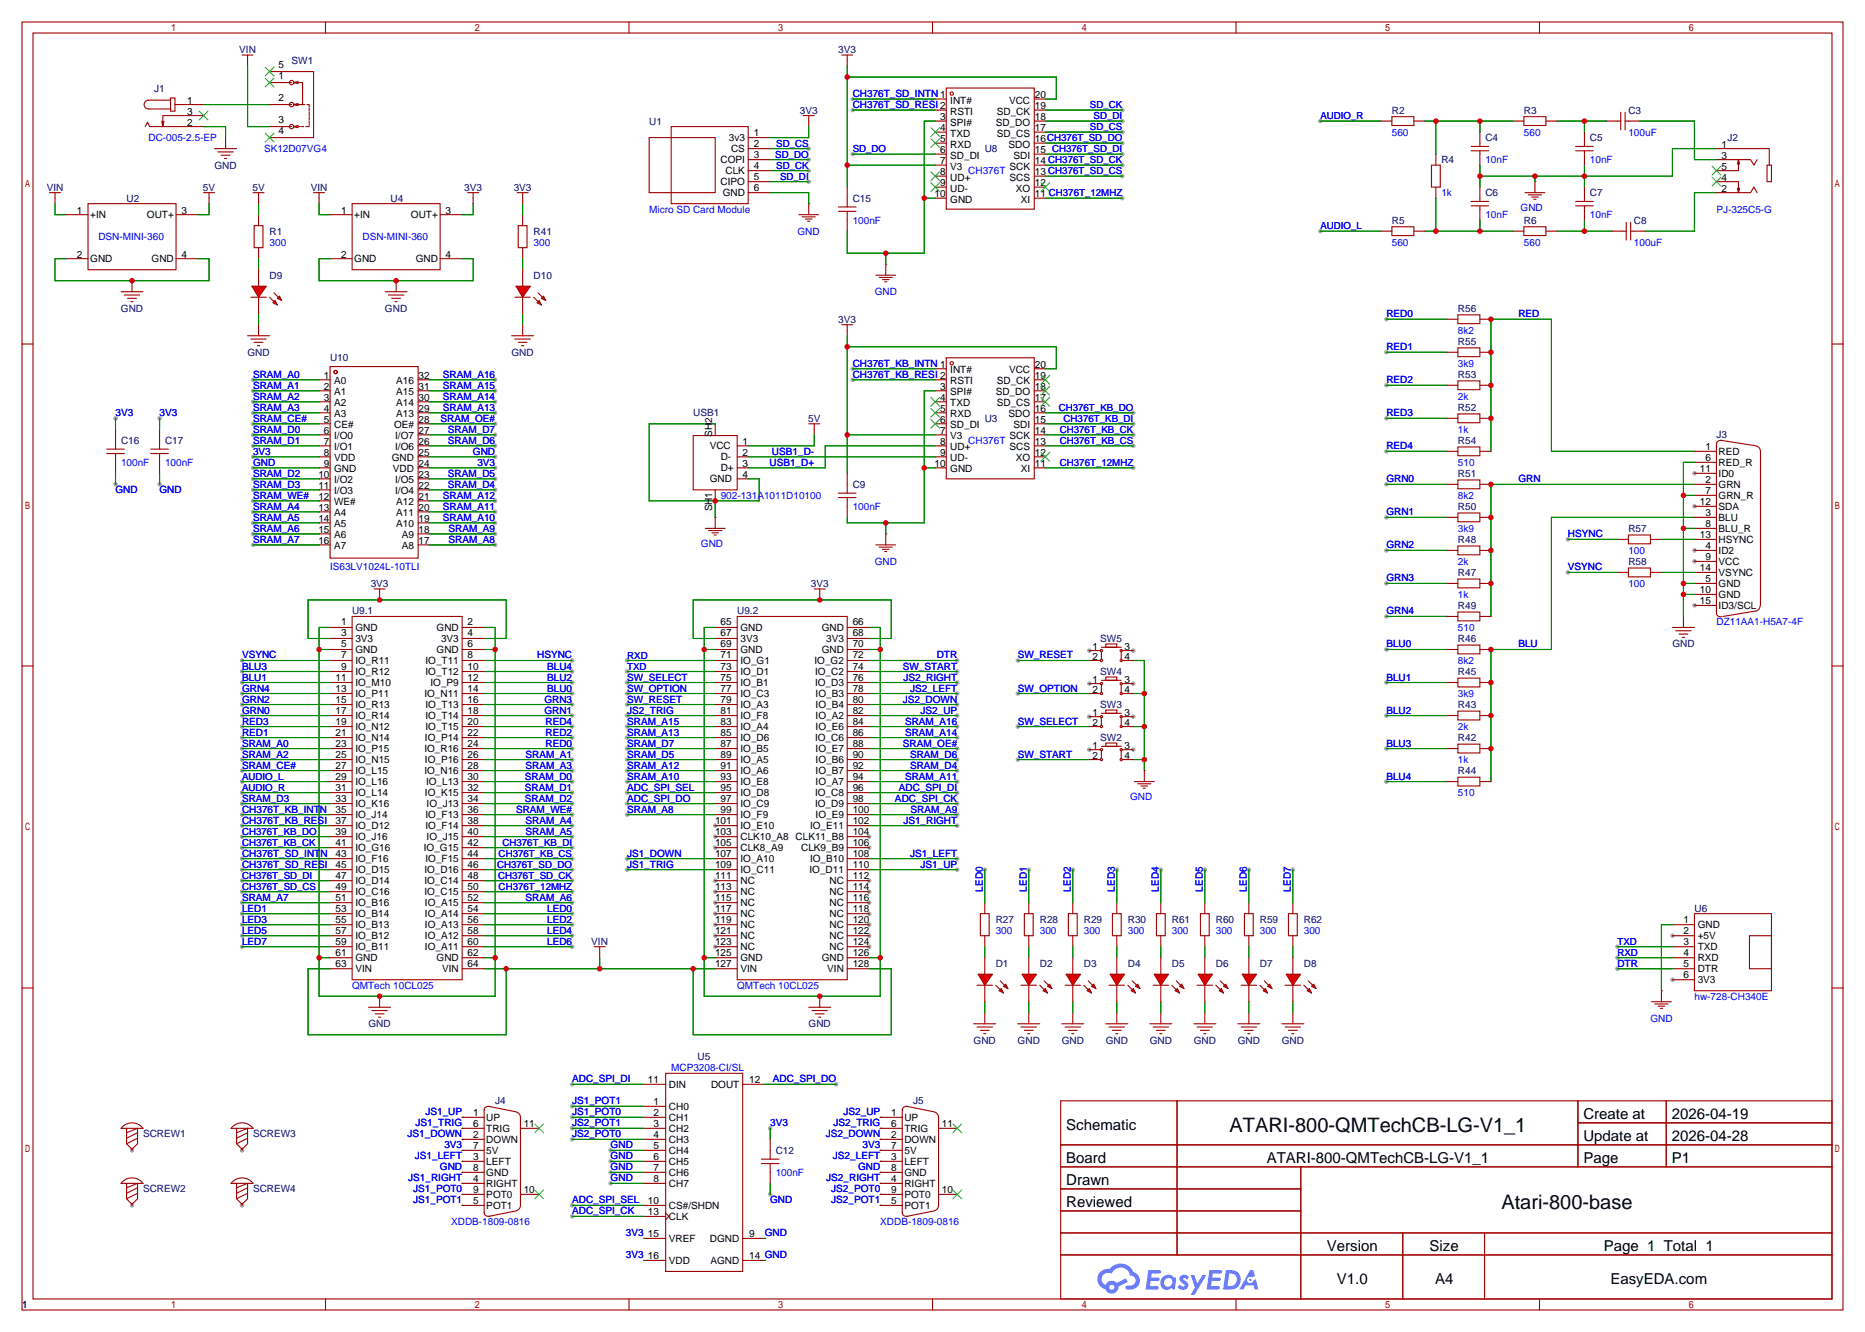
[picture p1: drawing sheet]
<svg xmlns="http://www.w3.org/2000/svg" width="431mm" height="307mm" viewBox="0 0 431 307" stroke-linecap="round" stroke-linejoin="round" font-family="sans-serif">
<defs><g id="words">
<g font-size="4.6">
<text x="283.9" y="261.1">ATARI-800-QMTechCB-LG-V1_1</text>
<text x="346.6" y="278.9">Atari-800-base</text>
</g>
<g font-size="3.5">
<text x="246.1" y="260.8">Schematic</text>
<text x="365.5" y="258.2">Create at</text>
<text x="365.5" y="263.3">Update at</text>
<text x="385.9" y="258.2">2026-04-19</text>
<text x="385.9" y="263.3">2026-04-28</text>
<text x="246.1" y="268.4">Board</text>
<text x="292.4" y="268.4">ATARI-800-QMTechCB-LG-V1_1</text>
<text x="365.5" y="268.4">Page</text>
<text x="385.9" y="268.4">P1</text>
<text x="246.1" y="273.5">Drawn</text>
<text x="246.1" y="278.5">Reviewed</text>
<text x="306.3" y="288.7">Version</text>
<text x="330" y="288.7">Size</text>
<text x="370.2" y="288.7">Page 1 Total 1</text>
<text x="308.6" y="296.3">V1.0</text>
<text x="331.3" y="296.3">A4</text>
<text x="371.8" y="296.3">EasyEDA.com</text>
</g>
<g font-size="2.3" fill="#000080">
<text x="55.2" y="12.2">VIN</text>
<text x="67.3" y="14.8">SW1</text>
<text x="193.5" y="12.2">3V3</text>
<text x="35.6" y="21.1">J1</text>
<text x="149.9" y="28.7">U1</text>
<text x="184.6" y="26.2">3V3</text>
<text x="321.3" y="26.2">R2</text>
<text x="351.8" y="26.2">R3</text>
<text x="375.9" y="26.2">C3</text>
<text x="227.3" y="35.1">U8</text>
<text x="342.9" y="32.6">C4</text>
<text x="367" y="32.6">C5</text>
<text x="398.8" y="32.6">J2</text>
<text x="49.5" y="38.9">GND</text>
<text x="332.7" y="37.6">R4</text>
<text x="10.8" y="44">VIN</text>
<text x="29.2" y="46.5">U2</text>
<text x="46.8" y="44">5V</text>
<text x="58.3" y="44">5V</text>
<text x="71.7" y="44">VIN</text>
<text x="90.2" y="46.5">U4</text>
<text x="107.2" y="44">3V3</text>
<text x="118.6" y="44">3V3</text>
<text x="196.8" y="46.5">C15</text>
<text x="342.9" y="45.3">C6</text>
<text x="367" y="45.3">C7</text>
<text x="321.3" y="51.6">R5</text>
<text x="351.8" y="51.6">R6</text>
<text x="377.2" y="51.6">C8</text>
<text x="62.2" y="54.1">R1</text>
<text x="123.2" y="54.1">R41</text>
<text x="62.2" y="64.3">D9</text>
<text x="123.2" y="64.3">D10</text>
<text x="27.9" y="71.9">GND</text>
<text x="88.9" y="71.9">GND</text>
<text x="336.5" y="71.9">R56</text>
<text x="193.5" y="74.5">3V3</text>
<text x="57.1" y="82.1">GND</text>
<text x="76.2" y="83.4">U10</text>
<text x="118.1" y="82.1">GND</text>
<text x="336.5" y="79.5">R55</text>
<text x="336.5" y="87.2">R53</text>
<text x="336.5" y="94.8">R52</text>
<text x="160" y="96.1">USB1</text>
<text x="186.5" y="97.3">5V</text>
<text x="227.3" y="97.3">U3</text>
<text x="396.2" y="101.1">J3</text>
<text x="27.9" y="102.4">C16</text>
<text x="38.1" y="102.4">C17</text>
<text x="336.5" y="102.4">R54</text>
<text x="196.8" y="112.6">C9</text>
<text x="336.5" y="110">R51</text>
<text x="336.5" y="117.6">R50</text>
<text x="336.5" y="125.3">R48</text>
<text x="375.9" y="122.7">R57</text>
<text x="375.9" y="130.3">R58</text>
<text x="85.6" y="135.4">3V3</text>
<text x="187.2" y="135.4">3V3</text>
<text x="336.5" y="132.9">R47</text>
<text x="81.3" y="141.8">U9.1</text>
<text x="170.2" y="141.8">U9.2</text>
<text x="336.5" y="140.5">R49</text>
<text x="254" y="148.1">SW5</text>
<text x="336.5" y="148.1">R46</text>
<text x="386.1" y="149.4">GND</text>
<text x="254" y="155.7">SW4</text>
<text x="336.5" y="155.7">R45</text>
<text x="254" y="163.4">SW3</text>
<text x="336.5" y="163.4">R43</text>
<text x="254" y="171">SW2</text>
<text x="336.5" y="171">R42</text>
<text x="336.5" y="178.6">R44</text>
<text x="229.9" y="212.9">R27</text>
<text x="240" y="212.9">R28</text>
<text x="250.2" y="212.9">R29</text>
<text x="260.3" y="212.9">R30</text>
<text x="270.5" y="212.9">R61</text>
<text x="280.7" y="212.9">R60</text>
<text x="290.8" y="212.9">R59</text>
<text x="301" y="212.9">R62</text>
<text x="391.2" y="210.4">U6</text>
<text x="136.5" y="218">VIN</text>
<text x="229.9" y="223.1">D1</text>
<text x="240" y="223.1">D2</text>
<text x="250.2" y="223.1">D3</text>
<text x="260.3" y="223.1">D4</text>
<text x="270.5" y="223.1">D5</text>
<text x="280.7" y="223.1">D6</text>
<text x="290.8" y="223.1">D7</text>
<text x="301" y="223.1">D8</text>
<text x="85.1" y="237">GND</text>
<text x="186.7" y="237">GND</text>
<text x="161" y="244.5">U5</text>
<text x="224.8" y="240.8">GND</text>
<text x="234.9" y="240.8">GND</text>
<text x="245.1" y="240.8">GND</text>
<text x="255.2" y="240.8">GND</text>
<text x="265.4" y="240.8">GND</text>
<text x="275.6" y="240.8">GND</text>
<text x="285.7" y="240.8">GND</text>
<text x="295.9" y="240.8">GND</text>
<text x="114.3" y="254.8">J4</text>
<text x="210.8" y="254.8">J5</text>
<text x="33" y="262.4">SCREW1</text>
<text x="58.4" y="262.4">SCREW3</text>
<text x="179.1" y="266.2">C12</text>
<text x="33" y="275.1">SCREW2</text>
<text x="58.4" y="275.1">SCREW4</text>
<text x="5.1" y="301.8">1</text>
</g>
<g font-size="2.3">
<text x="64.3" y="15.8">5</text>
<text x="43.2" y="23.9">1</text>
<text x="64.3" y="23.4">2</text>
<text x="64.3" y="18.3">1</text>
<text x="219.4" y="23.9">INT#</text>
<text x="232.9" y="23.9">VCC</text>
<text x="238.9" y="22.6">20</text>
<text x="43.2" y="29">2</text>
<text x="43.2" y="26.4">3</text>
<text x="64.3" y="28.5">3</text>
<text x="217" y="27.7">3</text>
<text x="219.4" y="26.4">RSTI</text>
<text x="219.4" y="29">SPI#</text>
<text x="229.9" y="29">SD_DO</text>
<text x="230.1" y="26.4">SD_CK</text>
<text x="238.9" y="27.7">18</text>
<text x="238.9" y="25.2">19</text>
<text x="64.3" y="31">4</text>
<text x="168.2" y="32.6">3v3</text>
<text x="168.8" y="35.1">CS</text>
<text x="174" y="31.3">1</text>
<text x="174" y="33.8">2</text>
<text x="217" y="30.3">4</text>
<text x="217" y="32.8">5</text>
<text x="217" y="35.3">6</text>
<text x="219.4" y="31.5">TXD</text>
<text x="219.4" y="34.1">RXD</text>
<text x="230.1" y="31.5">SD_CS</text>
<text x="232.8" y="34.1">SDO</text>
<text x="238.9" y="35.3">15 CH376T_SD_DI</text>
<text x="238.9" y="32.8">16CH376T_SD_DO</text>
<text x="238.9" y="30.3">17</text>
<text x="397.4" y="34.1">1</text>
<text x="166.3" y="37.6">COPI</text>
<text x="167.5" y="40.2">CLK</text>
<text x="174" y="36.4">3</text>
<text x="174" y="38.9">4</text>
<text x="174" y="41.4">5</text>
<text x="217" y="37.9">7</text>
<text x="217" y="40.4">8</text>
<text x="219.4" y="36.6">SD_DI</text>
<text x="219.4" y="39.1">V3</text>
<text x="219.4" y="41.7">UD+</text>
<text x="233.1" y="41.7">SCS</text>
<text x="233.1" y="39.1">SCK</text>
<text x="234" y="36.6">SDI</text>
<text x="238.9" y="40.4">13 CH376T_SD_CS</text>
<text x="238.9" y="37.9">14 CH376T_SD_CK</text>
<text x="397.4" y="36.6">3</text>
<text x="397.4" y="41.7">4</text>
<text x="397.4" y="39.1">5</text>
<text x="166.3" y="42.7">CIPO</text>
<text x="166.8" y="45.3">GND</text>
<text x="174" y="44">6</text>
<text x="215.7" y="45.5">10</text>
<text x="217" y="43">9</text>
<text x="219.4" y="44.2">UD-</text>
<text x="219.4" y="46.8">GND</text>
<text x="234.5" y="44.2">XO</text>
<text x="235.6" y="46.8">XI</text>
<text x="238.9" y="45.5">11 CH376T_12MHZ</text>
<text x="238.9" y="43">12</text>
<text x="397.4" y="44.2">2</text>
<text x="17.8" y="49.3">1</text>
<text x="20.8" y="50.3">+IN</text>
<text x="33.9" y="50.3">OUT+</text>
<text x="41.9" y="49.3">3</text>
<text x="78.7" y="49.3">1</text>
<text x="81.8" y="50.3">+IN</text>
<text x="94.9" y="50.3">OUT+</text>
<text x="102.9" y="49.3">3</text>
<text x="17.8" y="59.5">2</text>
<text x="41.9" y="59.5">4</text>
<text x="78.7" y="59.5">2</text>
<text x="102.9" y="59.5">4</text>
<text x="20.8" y="60.5">GND</text>
<text x="35" y="60.5">GND</text>
<text x="81.8" y="60.5">GND</text>
<text x="96" y="60.5">GND</text>
<text x="74.8" y="87.4">1</text>
<text x="74.8" y="89.9">2</text>
<text x="77.1" y="88.7">A0</text>
<text x="91.5" y="88.7">A16</text>
<text x="96.6" y="89.9">31</text>
<text x="96.6" y="87.4">32</text>
<text x="217" y="89.9">3</text>
<text x="219.4" y="86.1">INT#</text>
<text x="219.4" y="88.7">RSTI</text>
<text x="230.1" y="88.7">SD_CK</text>
<text x="232.9" y="86.1">VCC</text>
<text x="238.9" y="89.9">18</text>
<text x="238.9" y="87.4">19</text>
<text x="238.9" y="84.9">20</text>
<text x="74.8" y="92.5">3</text>
<text x="74.8" y="95">4</text>
<text x="77.1" y="91.2">A1</text>
<text x="77.1" y="93.8">A2</text>
<text x="91.5" y="93.8">A14</text>
<text x="91.5" y="91.2">A15</text>
<text x="96.6" y="95">29</text>
<text x="96.6" y="92.5">30</text>
<text x="217" y="92.5">4</text>
<text x="217" y="95">5</text>
<text x="219.4" y="91.2">SPI#</text>
<text x="219.4" y="93.8">TXD</text>
<text x="229.9" y="91.2">SD_DO</text>
<text x="230.1" y="93.8">SD_CS</text>
<text x="238.9" y="95">16</text>
<text x="238.9" y="92.5">17</text>
<text x="74.8" y="97.6">5</text>
<text x="74.8" y="100.1">6</text>
<text x="77.1" y="96.3">A3</text>
<text x="77.1" y="98.8">CE#</text>
<text x="77.1" y="101.4">I/O0</text>
<text x="91" y="98.8">OE#</text>
<text x="91.2" y="101.4">I/O7</text>
<text x="91.5" y="96.3">A13</text>
<text x="96.6" y="100.1">27</text>
<text x="96.6" y="97.6">28</text>
<text x="164.4" y="100.8" transform="rotate(-90 164.4 100.8)">SH2</text>
<text x="217" y="97.6">6</text>
<text x="217" y="100.1">7</text>
<text x="219.4" y="96.3">RXD</text>
<text x="219.4" y="98.8">SD_DI</text>
<text x="219.4" y="101.4">V3</text>
<text x="232.8" y="96.3">SDO</text>
<text x="233.1" y="101.4">SCK</text>
<text x="234" y="98.8">SDI</text>
<text x="238.9" y="100.1">14</text>
<text x="238.9" y="97.6">15</text>
<text x="74.8" y="102.6">7</text>
<text x="74.8" y="105.2">8</text>
<text x="74.8" y="107.7">9</text>
<text x="77.1" y="103.9">I/O1</text>
<text x="77.1" y="106.5">VDD</text>
<text x="90.4" y="106.5">GND</text>
<text x="91.2" y="103.9">I/O6</text>
<text x="96.6" y="107.7">24</text>
<text x="96.6" y="105.2">25</text>
<text x="96.6" y="102.6">26</text>
<text x="163.8" y="103.7">VCC</text>
<text x="166.4" y="106.2">D-</text>
<text x="171.4" y="102.6">1</text>
<text x="171.4" y="105.2">2</text>
<text x="171.4" y="107.7">3</text>
<text x="215.7" y="107.7">10</text>
<text x="217" y="102.6">8</text>
<text x="217" y="105.2">9</text>
<text x="219.4" y="103.9">UD+</text>
<text x="219.4" y="106.5">UD-</text>
<text x="233.1" y="103.9">SCS</text>
<text x="234.5" y="106.5">XO</text>
<text x="238.9" y="107.7">11</text>
<text x="238.9" y="105.2">12</text>
<text x="238.9" y="102.6">13</text>
<text x="393.7" y="103.9">1</text>
<text x="393.7" y="106.5">6</text>
<text x="396.7" y="104.9">RED</text>
<text x="396.7" y="107.5">RED_R</text>
<text x="73.5" y="110.3">10</text>
<text x="73.5" y="112.8">11</text>
<text x="77.1" y="109">GND</text>
<text x="77.1" y="111.5">I/O2</text>
<text x="90.7" y="109">VDD</text>
<text x="91.2" y="111.5">I/O5</text>
<text x="96.6" y="112.8">22</text>
<text x="96.6" y="110.3">23</text>
<text x="163.8" y="111.3">GND</text>
<text x="166.4" y="108.7">D+</text>
<text x="171.4" y="110.3">4</text>
<text x="219.4" y="109">GND</text>
<text x="235.6" y="109">XI</text>
<text x="392.4" y="109">11</text>
<text x="393.7" y="111.5">2</text>
<text x="396.7" y="112.5">GRN</text>
<text x="396.7" y="110">ID0</text>
<text x="73.5" y="115.3">12</text>
<text x="73.5" y="117.9">13</text>
<text x="77.1" y="114.1">I/O3</text>
<text x="77.1" y="116.6">WE#</text>
<text x="77.1" y="119.2">A4</text>
<text x="91.2" y="114.1">I/O4</text>
<text x="91.5" y="119.2">A11</text>
<text x="91.5" y="116.6">A12</text>
<text x="96.6" y="117.9">20</text>
<text x="96.6" y="115.3">21</text>
<text x="164.4" y="118" transform="rotate(-90 164.4 118)">SH1</text>
<text x="392.4" y="116.6">12</text>
<text x="393.7" y="119.2">3</text>
<text x="393.7" y="114.1">7</text>
<text x="396.7" y="117.6">SDA</text>
<text x="396.7" y="115.1">GRN_R</text>
<text x="73.5" y="120.4">14</text>
<text x="73.5" y="123">15</text>
<text x="73.5" y="125.5">16</text>
<text x="77.1" y="121.7">A5</text>
<text x="77.1" y="124.2">A6</text>
<text x="91.5" y="121.7">A10</text>
<text x="92.8" y="124.2">A9</text>
<text x="96.6" y="125.5">17</text>
<text x="96.6" y="123">18</text>
<text x="96.6" y="120.4">19</text>
<text x="392.4" y="124.2">13</text>
<text x="393.7" y="121.7">8</text>
<text x="396.7" y="120.2">BLU</text>
<text x="396.7" y="122.7">BLU_R</text>
<text x="396.7" y="125.2">HSYNC</text>
<text x="77.1" y="126.8">A7</text>
<text x="92.8" y="126.8">A8</text>
<text x="392.4" y="131.9">14</text>
<text x="393.7" y="126.8">4</text>
<text x="393.7" y="129.3">9</text>
<text x="396.7" y="127.8">ID2</text>
<text x="396.7" y="130.3">VCC</text>
<text x="392.4" y="136.9">10</text>
<text x="393.7" y="134.4">5</text>
<text x="396.7" y="135.4">GND</text>
<text x="396.7" y="137.9">GND</text>
<text x="396.7" y="132.9">VSYNC</text>
<text x="392.4" y="139.5">15</text>
<text x="396.7" y="140.5">ID3/SCL</text>
<text x="78.7" y="149.4">5</text>
<text x="78.7" y="146.9">3</text>
<text x="78.7" y="144.3">1</text>
<text x="82" y="148.1">3V3</text>
<text x="82" y="145.6">GND</text>
<text x="100.8" y="145.6">GND</text>
<text x="101.8" y="148.1">3V3</text>
<text x="107.9" y="149.4">6</text>
<text x="107.9" y="146.9">4</text>
<text x="107.9" y="144.3">2</text>
<text x="166.3" y="149.4">69</text>
<text x="166.3" y="146.9">67</text>
<text x="166.3" y="144.3">65</text>
<text x="170.9" y="148.1">3V3</text>
<text x="170.9" y="145.6">GND</text>
<text x="189.7" y="145.6">GND</text>
<text x="190.7" y="148.1">3V3</text>
<text x="196.8" y="149.4">70</text>
<text x="196.8" y="146.9">68</text>
<text x="196.8" y="144.3">66</text>
<text x="252.2" y="149.9">1</text>
<text x="259.6" y="149.9">3</text>
<text x="78.7" y="154.5">9</text>
<text x="78.7" y="151.9">7</text>
<text x="82" y="155.7">IO_R12</text>
<text x="82" y="153.2">IO_R11</text>
<text x="82" y="150.7">GND</text>
<text x="98.2" y="155.7">IO_T12</text>
<text x="98.2" y="153.2">IO_T11</text>
<text x="100.8" y="150.7">GND</text>
<text x="107.9" y="154.5">10</text>
<text x="107.9" y="151.9">8</text>
<text x="166.3" y="154.5">73</text>
<text x="166.3" y="151.9">71</text>
<text x="170.9" y="155.7">IO_D1</text>
<text x="170.9" y="153.2">IO_G1</text>
<text x="170.9" y="150.7">GND</text>
<text x="188" y="153.2">IO_G2</text>
<text x="188.1" y="155.7">IO_C2</text>
<text x="189.7" y="150.7">GND</text>
<text x="196.8" y="154.5">74</text>
<text x="196.8" y="151.9">72</text>
<text x="252.2" y="152.2">2</text>
<text x="259.6" y="152.2">4</text>
<text x="77.4" y="159.6">13</text>
<text x="77.4" y="157">11</text>
<text x="82" y="160.8">IO_P11</text>
<text x="82" y="158.3">IO_M10</text>
<text x="98" y="160.8">IO_N11</text>
<text x="99.4" y="158.3">IO_P9</text>
<text x="107.9" y="159.6">14</text>
<text x="107.9" y="157">12</text>
<text x="166.3" y="159.6">77</text>
<text x="166.3" y="157">75</text>
<text x="170.9" y="160.8">IO_C3</text>
<text x="170.9" y="158.3">IO_B1</text>
<text x="188.1" y="158.3">IO_D3</text>
<text x="188.3" y="160.8">IO_B3</text>
<text x="196.8" y="159.6">78</text>
<text x="196.8" y="157">76</text>
<text x="252.2" y="159.8">2</text>
<text x="252.2" y="157.5">1</text>
<text x="259.6" y="159.8">4</text>
<text x="259.6" y="157.5">3</text>
<text x="77.4" y="167.2">19</text>
<text x="77.4" y="164.6">17</text>
<text x="77.4" y="162.1">15</text>
<text x="82" y="165.9">IO_R14</text>
<text x="82" y="163.4">IO_R13</text>
<text x="98.2" y="165.9">IO_T14</text>
<text x="98.2" y="163.4">IO_T13</text>
<text x="107.9" y="167.2">20</text>
<text x="107.9" y="164.6">18</text>
<text x="107.9" y="162.1">16</text>
<text x="166.3" y="167.2">83</text>
<text x="166.3" y="164.6">81</text>
<text x="166.3" y="162.1">79</text>
<text x="170.9" y="165.9">IO_F8</text>
<text x="170.9" y="163.4">IO_A3</text>
<text x="188.3" y="165.9">IO_A2</text>
<text x="188.3" y="163.4">IO_B4</text>
<text x="196.8" y="167.2">84</text>
<text x="196.8" y="164.6">82</text>
<text x="196.8" y="162.1">80</text>
<text x="252.2" y="167.4">2</text>
<text x="252.2" y="165.1">1</text>
<text x="259.6" y="167.4">4</text>
<text x="259.6" y="165.1">3</text>
<text x="77.4" y="172.3">23</text>
<text x="77.4" y="169.7">21</text>
<text x="82" y="173.5">IO_P15</text>
<text x="82" y="171">IO_N14</text>
<text x="82" y="168.4">IO_N12</text>
<text x="98" y="173.5">IO_R16</text>
<text x="98.1" y="171">IO_P14</text>
<text x="98.2" y="168.4">IO_T15</text>
<text x="107.9" y="172.3">24</text>
<text x="107.9" y="169.7">22</text>
<text x="166.3" y="172.3">87</text>
<text x="166.3" y="169.7">85</text>
<text x="170.9" y="173.5">IO_B5</text>
<text x="170.9" y="171">IO_D6</text>
<text x="170.9" y="168.4">IO_A4</text>
<text x="188.1" y="171">IO_C6</text>
<text x="188.3" y="173.5">IO_E7</text>
<text x="188.3" y="168.4">IO_E6</text>
<text x="196.8" y="172.3">88</text>
<text x="196.8" y="169.7">86</text>
<text x="252.2" y="172.8">1</text>
<text x="259.6" y="172.8">3</text>
<text x="77.4" y="179.9">29</text>
<text x="77.4" y="177.3">27</text>
<text x="77.4" y="174.8">25</text>
<text x="82" y="178.6">IO_L15</text>
<text x="82" y="176.1">IO_N15</text>
<text x="98" y="178.6">IO_N16</text>
<text x="98.1" y="176.1">IO_P16</text>
<text x="107.9" y="179.9">30</text>
<text x="107.9" y="177.3">28</text>
<text x="107.9" y="174.8">26</text>
<text x="166.3" y="179.9">93</text>
<text x="166.3" y="177.3">91</text>
<text x="166.3" y="174.8">89</text>
<text x="170.9" y="178.6">IO_A6</text>
<text x="170.9" y="176.1">IO_A5</text>
<text x="188.3" y="178.6">IO_B7</text>
<text x="188.3" y="176.1">IO_B6</text>
<text x="196.8" y="179.9">94</text>
<text x="196.8" y="177.3">92</text>
<text x="196.8" y="174.8">90</text>
<text x="252.2" y="175.1">2</text>
<text x="259.6" y="175.1">4</text>
<text x="77.4" y="185">33</text>
<text x="77.4" y="182.4">31</text>
<text x="82" y="183.7">IO_L14</text>
<text x="82" y="181.1">IO_L16</text>
<text x="98.1" y="183.7">IO_K15</text>
<text x="98.3" y="181.1">IO_L13</text>
<text x="107.9" y="185">34</text>
<text x="107.9" y="182.4">32</text>
<text x="166.3" y="185">97</text>
<text x="166.3" y="182.4">95</text>
<text x="170.9" y="183.7">IO_D8</text>
<text x="170.9" y="181.1">IO_E8</text>
<text x="188.1" y="183.7">IO_C8</text>
<text x="188.3" y="181.1">IO_A7</text>
<text x="196.8" y="185">98</text>
<text x="196.8" y="182.4">96</text>
<text x="77.4" y="190">37</text>
<text x="77.4" y="187.5">35</text>
<text x="82" y="191.3">IO_D12</text>
<text x="82" y="188.8">IO_J14</text>
<text x="82" y="186.2">IO_K16</text>
<text x="98.2" y="191.3">IO_F14</text>
<text x="98.2" y="188.8">IO_F13</text>
<text x="98.5" y="186.2">IO_J13</text>
<text x="107.9" y="190">38</text>
<text x="107.9" y="187.5">36</text>
<text x="165.1" y="190">101</text>
<text x="166.3" y="187.5">99</text>
<text x="170.9" y="191.3">IO_E10</text>
<text x="170.9" y="188.8">IO_F9</text>
<text x="170.9" y="186.2">IO_C9</text>
<text x="187" y="191.3">IO_E11</text>
<text x="188.1" y="186.2">IO_D9</text>
<text x="188.3" y="188.8">IO_E9</text>
<text x="196.8" y="190">102</text>
<text x="196.8" y="187.5">100</text>
<text x="77.4" y="197.7">43</text>
<text x="77.4" y="195.1">41</text>
<text x="77.4" y="192.6">39</text>
<text x="82" y="196.4">IO_G16</text>
<text x="82" y="193.8">IO_J16</text>
<text x="97.8" y="196.4">IO_G15</text>
<text x="98.5" y="193.8">IO_J15</text>
<text x="107.9" y="197.7">44</text>
<text x="107.9" y="195.1">42</text>
<text x="107.9" y="192.6">40</text>
<text x="165.1" y="197.7">107</text>
<text x="165.1" y="195.1">105</text>
<text x="165.1" y="192.6">103</text>
<text x="170.9" y="196.4">CLK8_A9</text>
<text x="170.9" y="193.8">CLK10_A8 CLK11_B8</text>
<text x="184.9" y="196.4">CLK9_B9</text>
<text x="196.8" y="197.7">108</text>
<text x="196.8" y="195.1">106</text>
<text x="196.8" y="192.6">104</text>
<text x="77.4" y="202.7">47</text>
<text x="77.4" y="200.2">45</text>
<text x="82" y="201.5">IO_D15</text>
<text x="82" y="198.9">IO_F16</text>
<text x="98" y="201.5">IO_D16</text>
<text x="98.2" y="198.9">IO_F15</text>
<text x="107.9" y="202.7">48</text>
<text x="107.9" y="200.2">46</text>
<text x="165.1" y="202.7">111</text>
<text x="165.1" y="200.2">109</text>
<text x="170.9" y="201.5">IO_C11</text>
<text x="170.9" y="198.9">IO_A10</text>
<text x="186.9" y="201.5">IO_D11</text>
<text x="187" y="198.9">IO_B10</text>
<text x="196.8" y="202.7">112</text>
<text x="196.8" y="200.2">110</text>
<text x="77.4" y="207.8">51</text>
<text x="77.4" y="205.3">49</text>
<text x="82" y="209.1">IO_B16</text>
<text x="82" y="206.5">IO_C16</text>
<text x="82" y="204">IO_D14</text>
<text x="98" y="206.5">IO_C15</text>
<text x="98" y="204">IO_C14</text>
<text x="98.1" y="209.1">IO_A15</text>
<text x="107.9" y="207.8">52</text>
<text x="107.9" y="205.3">50</text>
<text x="165.1" y="207.8">115</text>
<text x="165.1" y="205.3">113</text>
<text x="170.9" y="209.1">NC</text>
<text x="170.9" y="206.5">NC</text>
<text x="170.9" y="204">NC</text>
<text x="191.5" y="209.1">NC</text>
<text x="191.5" y="206.5">NC</text>
<text x="191.5" y="204">NC</text>
<text x="196.8" y="207.8">116</text>
<text x="196.8" y="205.3">114</text>
<text x="77.4" y="215.4">57</text>
<text x="77.4" y="212.9">55</text>
<text x="77.4" y="210.4">53</text>
<text x="82" y="214.2">IO_B13</text>
<text x="82" y="211.6">IO_B14</text>
<text x="98.1" y="214.2">IO_A13</text>
<text x="98.1" y="211.6">IO_A14</text>
<text x="107.9" y="215.4">58</text>
<text x="107.9" y="212.9">56</text>
<text x="107.9" y="210.4">54</text>
<text x="165.1" y="215.4">121</text>
<text x="165.1" y="212.9">119</text>
<text x="165.1" y="210.4">117</text>
<text x="170.9" y="214.2">NC</text>
<text x="170.9" y="211.6">NC</text>
<text x="191.5" y="214.2">NC</text>
<text x="191.5" y="211.6">NC</text>
<text x="196.8" y="215.4">122</text>
<text x="196.8" y="212.9">120</text>
<text x="196.8" y="210.4">118</text>
<text x="388.6" y="212.9">1</text>
<text x="388.6" y="215.4">2</text>
<text x="391.9" y="214.2">GND</text>
<text x="77.4" y="220.5">61</text>
<text x="77.4" y="218">59</text>
<text x="82" y="221.8">GND</text>
<text x="82" y="219.2">IO_B11</text>
<text x="82" y="216.7">IO_B12</text>
<text x="98.1" y="219.2">IO_A11</text>
<text x="98.1" y="216.7">IO_A12</text>
<text x="100.8" y="221.8">GND</text>
<text x="107.9" y="220.5">62</text>
<text x="107.9" y="218">60</text>
<text x="165.1" y="220.5">125</text>
<text x="165.1" y="218">123</text>
<text x="170.9" y="221.8">GND</text>
<text x="170.9" y="219.2">NC</text>
<text x="170.9" y="216.7">NC</text>
<text x="189.7" y="221.8">GND</text>
<text x="191.5" y="219.2">NC</text>
<text x="191.5" y="216.7">NC</text>
<text x="196.8" y="220.5">126</text>
<text x="196.8" y="218">124</text>
<text x="388.6" y="218">3</text>
<text x="388.6" y="220.5">4</text>
<text x="391.9" y="216.7">+5V</text>
<text x="391.9" y="219.2">TXD</text>
<text x="391.9" y="221.8">RXD</text>
<text x="77.4" y="223.1">63</text>
<text x="82" y="224.3">VIN</text>
<text x="102.1" y="224.3">VIN</text>
<text x="107.9" y="223.1">64</text>
<text x="165.1" y="223.1">127</text>
<text x="170.9" y="224.3">VIN</text>
<text x="191" y="224.3">VIN</text>
<text x="196.8" y="223.1">128</text>
<text x="388.6" y="223.1">5</text>
<text x="388.6" y="225.6">6</text>
<text x="391.9" y="224.3">DTR</text>
<text x="391.9" y="226.9">3V3</text>
<text x="149.6" y="250">11</text>
<text x="154.4" y="251">DIN</text>
<text x="164.1" y="251">DOUT</text>
<text x="173" y="250">12</text>
<text x="109.2" y="257.6">1</text>
<text x="150.9" y="255">1</text>
<text x="150.9" y="257.6">2</text>
<text x="154.4" y="256.1">CH0</text>
<text x="205.7" y="257.6">1</text>
<text x="109.2" y="262.7">2</text>
<text x="109.2" y="260.1">6</text>
<text x="112.3" y="258.6">UP</text>
<text x="112.3" y="263.7">DOWN</text>
<text x="112.3" y="261.1">TRIG</text>
<text x="120.9" y="260.1">11</text>
<text x="150.9" y="260.1">3</text>
<text x="150.9" y="262.7">4</text>
<text x="154.4" y="261.1">CH2</text>
<text x="154.4" y="263.7">CH3</text>
<text x="154.4" y="258.6">CH1</text>
<text x="205.7" y="262.7">2</text>
<text x="205.7" y="260.1">6</text>
<text x="208.8" y="258.6">UP</text>
<text x="208.8" y="263.7">DOWN</text>
<text x="208.8" y="261.1">TRIG</text>
<text x="217.4" y="260.1">11</text>
<text x="109.2" y="267.7">3</text>
<text x="109.2" y="265.2">7</text>
<text x="112.3" y="268.8">LEFT</text>
<text x="112.3" y="266.2">5V</text>
<text x="150.9" y="265.2">5</text>
<text x="150.9" y="267.7">6</text>
<text x="154.4" y="266.2">CH4</text>
<text x="154.4" y="268.8">CH5</text>
<text x="205.7" y="267.7">3</text>
<text x="205.7" y="265.2">7</text>
<text x="208.8" y="268.8">LEFT</text>
<text x="208.8" y="266.2">5V</text>
<text x="109.2" y="272.8">4</text>
<text x="109.2" y="270.3">8</text>
<text x="109.2" y="275.4">9</text>
<text x="112.3" y="273.8">RIGHT</text>
<text x="112.3" y="271.3">GND</text>
<text x="120.9" y="275.4">10</text>
<text x="150.9" y="270.3">7</text>
<text x="150.9" y="272.8">8</text>
<text x="154.4" y="271.3">CH6</text>
<text x="154.4" y="273.8">CH7</text>
<text x="205.7" y="272.8">4</text>
<text x="205.7" y="270.3">8</text>
<text x="205.7" y="275.4">9</text>
<text x="208.8" y="273.8">RIGHT</text>
<text x="208.8" y="271.3">GND</text>
<text x="217.4" y="275.4">10</text>
<text x="109.2" y="277.9">5</text>
<text x="112.3" y="278.9">POT1</text>
<text x="112.3" y="276.4">POT0</text>
<text x="149.6" y="277.9">10</text>
<text x="149.6" y="280.4">13</text>
<text x="154.4" y="278.9">CS#/SHDN</text>
<text x="154.4" y="281.5">CLK</text>
<text x="205.7" y="277.9">5</text>
<text x="208.8" y="278.9">POT1</text>
<text x="208.8" y="276.4">POT0</text>
<text x="149.6" y="285.5">15</text>
<text x="154.4" y="286.5">VREF</text>
<text x="163.9" y="286.5">DGND</text>
<text x="173" y="285.5">9</text>
<text x="149.6" y="290.6">16</text>
<text x="154.4" y="291.6">VDD</text>
<text x="164" y="291.6">AGND</text>
<text x="173" y="290.6">14 GND</text>
</g>
<g font-size="2.3" fill="#00f">
<text x="196.8" y="22.4">CH376T_SD_INTN 1</text>
<text x="196.8" y="24.9">CH376T_SD_RESI 2</text>
<text x="34.3" y="32.6">DC-005-2.5-EP</text>
<text x="61" y="35.1">SK12D07VG4</text>
<text x="321.3" y="31.3">560</text>
<text x="351.8" y="31.3">560</text>
<text x="375.9" y="31.3">100uF</text>
<text x="223.5" y="40.2">CH376T</text>
<text x="342.9" y="37.6">10nF</text>
<text x="367" y="37.6">10nF</text>
<text x="332.7" y="45.3">1k</text>
<text x="149.9" y="49.1">Micro SD Card Module</text>
<text x="196.8" y="51.6">100nF</text>
<text x="342.9" y="50.3">10nF</text>
<text x="351" y="48.7">GND</text>
<text x="367" y="50.3">10nF</text>
<text x="396.2" y="49.1">PJ-325C5-G</text>
<text x="22.7" y="55.3">DSN-MINI-360</text>
<text x="62.2" y="56.7">300</text>
<text x="83.7" y="55.3">DSN-MINI-360</text>
<text x="123.2" y="56.7">300</text>
<text x="184.1" y="54.1">GND</text>
<text x="321.3" y="56.7">560</text>
<text x="351.8" y="56.7">560</text>
<text x="377.2" y="56.7">100uF</text>
<text x="201.9" y="68.1">GND</text>
<text x="320" y="73.2">RED0</text>
<text x="336.5" y="77">8k2</text>
<text x="350.5" y="73.2">RED</text>
<text x="320" y="80.8">RED1</text>
<text x="58.4" y="87.2">SRAM_A0</text>
<text x="58.4" y="89.7">SRAM_A1</text>
<text x="102.2" y="89.7">SRAM_A15</text>
<text x="102.2" y="87.2">SRAM_A16</text>
<text x="196.8" y="84.6">CH376T_KB_INTN 1</text>
<text x="196.8" y="87.2">CH376T_KB_RESI 2</text>
<text x="320" y="88.4">RED2</text>
<text x="336.5" y="84.6">3k9</text>
<text x="58.4" y="92.2">SRAM_A2</text>
<text x="58.4" y="94.8">SRAM_A3</text>
<text x="102.2" y="94.8">SRAM_A13</text>
<text x="102.2" y="92.2">SRAM_A14</text>
<text x="336.5" y="92.2">2k</text>
<text x="26.7" y="96.1">3V3</text>
<text x="36.8" y="96.1">3V3</text>
<text x="58.4" y="97.3">SRAM_CE#</text>
<text x="58.4" y="99.9">SRAM_D0</text>
<text x="101.7" y="97.3">SRAM_OE#</text>
<text x="103.4" y="99.9">SRAM_D7</text>
<text x="320" y="96.1">RED3</text>
<text x="336.5" y="99.9">1k</text>
<text x="27.9" y="107.5">100nF</text>
<text x="38.1" y="107.5">100nF</text>
<text x="58.4" y="102.4">SRAM_D1</text>
<text x="58.4" y="104.9">3V3</text>
<text x="58.4" y="107.5">GND</text>
<text x="103.4" y="102.4">SRAM_D6</text>
<text x="109.2" y="104.9">GND</text>
<text x="110.2" y="107.5">3V3</text>
<text x="177.6" y="107.5">USB1_D+</text>
<text x="178.2" y="104.9">USB1_D-</text>
<text x="223.5" y="102.4">CH376T</text>
<text x="320" y="103.7">RED4</text>
<text x="336.5" y="107.5">510</text>
<text x="26.7" y="113.8">GND</text>
<text x="36.8" y="113.8">GND</text>
<text x="58.4" y="110">SRAM_D2</text>
<text x="58.4" y="112.6">SRAM_D3</text>
<text x="103.4" y="112.6">SRAM_D4</text>
<text x="103.4" y="110">SRAM_D5</text>
<text x="320" y="111.3">GRN0</text>
<text x="350.5" y="111.3">GRN</text>
<text x="58.4" y="115.1">SRAM_WE#</text>
<text x="58.4" y="117.6">SRAM_A4</text>
<text x="102.2" y="117.6">SRAM_A11</text>
<text x="102.2" y="115.1">SRAM_A12</text>
<text x="166.4" y="115.1">902-131A1011D10100</text>
<text x="196.8" y="117.6">100nF</text>
<text x="320" y="118.9">GRN1</text>
<text x="336.5" y="115.1">8k2</text>
<text x="58.4" y="120.2">SRAM_A5</text>
<text x="58.4" y="122.7">SRAM_A6</text>
<text x="58.4" y="125.3">SRAM_A7</text>
<text x="102.2" y="120.2">SRAM_A10</text>
<text x="103.5" y="125.3">SRAM_A8</text>
<text x="103.5" y="122.7">SRAM_A9</text>
<text x="336.5" y="122.7">3k9</text>
<text x="361.9" y="124">HSYNC</text>
<text x="76.2" y="131.6">IS63LV1024L-10TLI</text>
<text x="161.8" y="126.1">GND</text>
<text x="201.9" y="130.3">GND</text>
<text x="320" y="126.5">GRN2</text>
<text x="336.5" y="130.3">2k</text>
<text x="361.9" y="131.6">VSYNC</text>
<text x="375.9" y="127.8">100</text>
<text x="320" y="134.2">GRN3</text>
<text x="336.5" y="138">1k</text>
<text x="375.9" y="135.4">100</text>
<text x="320" y="141.8">GRN4</text>
<text x="320" y="149.4">BLU0</text>
<text x="336.5" y="145.6">510</text>
<text x="350.5" y="149.4">BLU</text>
<text x="396.2" y="144.3">DZ11AA1-H5A7-4F</text>
<text x="55.9" y="151.9">VSYNC</text>
<text x="55.9" y="154.5">BLU3</text>
<text x="124" y="151.9">HSYNC</text>
<text x="126.3" y="154.5">BLU4</text>
<text x="208.4" y="154.5">SW_START</text>
<text x="216.2" y="151.9">DTR</text>
<text x="234.9" y="151.9">SW_RESET</text>
<text x="336.5" y="153.2">8k2</text>
<text x="55.9" y="157">BLU1</text>
<text x="55.9" y="159.6">GRN4</text>
<text x="126.3" y="157">BLU2</text>
<text x="126.3" y="159.6">BLU0</text>
<text x="144.8" y="157">SW_SELECT</text>
<text x="144.8" y="159.6">SW_OPTION</text>
<text x="208.5" y="157">JS2_RIGHT</text>
<text x="210.1" y="159.6">JS2_LEFT</text>
<text x="234.9" y="159.6">SW_OPTION</text>
<text x="320" y="157">BLU1</text>
<text x="336.5" y="160.8">3k9</text>
<text x="55.9" y="162.1">GRN2</text>
<text x="55.9" y="164.6">GRN0</text>
<text x="55.9" y="167.2">RED3</text>
<text x="125.7" y="162.1">GRN3</text>
<text x="125.7" y="164.6">GRN1</text>
<text x="125.9" y="167.2">RED4</text>
<text x="144.8" y="162.1">SW_RESET</text>
<text x="144.8" y="164.6">JS2_TRIG</text>
<text x="144.8" y="167.2">SRAM_A15</text>
<text x="208.4" y="162.1">JS2_DOWN</text>
<text x="208.9" y="167.2">SRAM_A16</text>
<text x="212.5" y="164.6">JS2_UP</text>
<text x="234.9" y="167.2">SW_SELECT</text>
<text x="320" y="164.6">BLU2</text>
<text x="55.9" y="169.7">RED1</text>
<text x="55.9" y="172.3">SRAM_A0</text>
<text x="125.9" y="169.7">RED2</text>
<text x="125.9" y="172.3">RED0</text>
<text x="144.8" y="169.7">SRAM_A13</text>
<text x="144.8" y="172.3">SRAM_D7</text>
<text x="208.4" y="172.3">SRAM_OE#</text>
<text x="208.9" y="169.7">SRAM_A14</text>
<text x="320" y="172.3">BLU3</text>
<text x="336.5" y="168.4">2k</text>
<text x="55.9" y="174.8">SRAM_A2</text>
<text x="55.9" y="177.3">SRAM_CE#</text>
<text x="121.2" y="179.9">SRAM_D0</text>
<text x="121.3" y="174.8">SRAM_A1</text>
<text x="121.3" y="177.3">SRAM_A3</text>
<text x="144.8" y="174.8">SRAM_D5</text>
<text x="144.8" y="177.3">SRAM_A12</text>
<text x="144.8" y="179.9">SRAM_A10</text>
<text x="208.9" y="179.9">SRAM_A11</text>
<text x="210.1" y="174.8">SRAM_D6</text>
<text x="210.1" y="177.3">SRAM_D4</text>
<text x="234.9" y="174.8">SW_START</text>
<text x="320" y="179.9">BLU4</text>
<text x="336.5" y="176.1">1k</text>
<text x="55.9" y="185">SRAM_D3</text>
<text x="121.2" y="182.4">SRAM_D1</text>
<text x="121.2" y="185">SRAM_D2</text>
<text x="144.8" y="182.4">ADC_SPI_SEL</text>
<text x="144.8" y="185">ADC_SPI_DO</text>
<text x="206.6" y="185">ADC_SPI_CK</text>
<text x="207.5" y="182.4">ADC_SPI_DI</text>
<text x="260.9" y="184.6">GND</text>
<text x="336.5" y="183.7">510</text>
<text x="55.9" y="187.5">CH376T_KB_INTN</text>
<text x="55.9" y="190">CH376T_KB_RESI</text>
<text x="119.1" y="187.5">SRAM_WE#</text>
<text x="121.3" y="190">SRAM_A4</text>
<text x="144.8" y="187.5">SRAM_A8</text>
<text x="208.5" y="190">JS1_RIGHT</text>
<text x="210.2" y="187.5">SRAM_A9</text>
<text x="55.9" y="197.7">CH376T_SD_INTN</text>
<text x="121.3" y="192.6">SRAM_A5</text>
<text x="144.8" y="197.7">JS1_DOWN</text>
<text x="210.1" y="197.7">JS1_LEFT</text>
<text x="55.9" y="200.2">CH376T_SD_RESI</text>
<text x="144.8" y="200.2">JS1_TRIG</text>
<text x="212.5" y="200.2">JS1_UP</text>
<text x="55.9" y="207.8">SRAM_A7</text>
<text x="121.3" y="207.8">SRAM_A6</text>
<text x="226.9" y="205.7" transform="rotate(-90 226.9 205.7)">LED0</text>
<text x="237" y="205.7" transform="rotate(-90 237 205.7)">LED1</text>
<text x="247.2" y="205.7" transform="rotate(-90 247.2 205.7)">LED2</text>
<text x="257.3" y="205.7" transform="rotate(-90 257.3 205.7)">LED3</text>
<text x="267.5" y="205.7" transform="rotate(-90 267.5 205.7)">LED4</text>
<text x="277.7" y="205.7" transform="rotate(-90 277.7 205.7)">LED5</text>
<text x="287.8" y="205.7" transform="rotate(-90 287.8 205.7)">LED6</text>
<text x="298" y="205.7" transform="rotate(-90 298 205.7)">LED7</text>
<text x="55.9" y="212.9">LED3</text>
<text x="55.9" y="210.4">LED1</text>
<text x="55.9" y="215.4">LED5</text>
<text x="126.3" y="212.9">LED2</text>
<text x="126.3" y="210.4">LED0</text>
<text x="126.3" y="215.4">LED4</text>
<text x="229.9" y="215.4">300</text>
<text x="240" y="215.4">300</text>
<text x="250.2" y="215.4">300</text>
<text x="260.3" y="215.4">300</text>
<text x="270.5" y="215.4">300</text>
<text x="280.7" y="215.4">300</text>
<text x="290.8" y="215.4">300</text>
<text x="301" y="215.4">300</text>
<text x="55.9" y="218">LED7</text>
<text x="126.3" y="218">LED6</text>
<text x="373.4" y="223.1">DTR</text>
<text x="81.3" y="228.1">QMTech 10CL025</text>
<text x="170.2" y="228.1">QMTech 10CL025</text>
<text x="391.2" y="230.7">hw-728-CH340E</text>
<text x="381" y="235.8">GND</text>
<text x="132.1" y="249.7">ADC_SPI_DI</text>
<text x="154.9" y="247.2">MCP3208-CI/SL</text>
<text x="178.4" y="249.7">ADC_SPI_DO</text>
<text x="98.2" y="257.3">JS1_UP</text>
<text x="132.1" y="254.8">JS1_POT1</text>
<text x="132.1" y="257.3">JS1_POT0</text>
<text x="194.7" y="257.3">JS2_UP</text>
<text x="94.1" y="262.4">JS1_DOWN</text>
<text x="95.9" y="259.9">JS1_TRIG</text>
<text x="132.1" y="259.9">JS2_POT1</text>
<text x="132.1" y="262.4">JS2_POT0</text>
<text x="177.8" y="259.9">3V3</text>
<text x="190.6" y="262.4">JS2_DOWN</text>
<text x="192.4" y="259.9">JS2_TRIG</text>
<text x="95.8" y="267.5">JS1_LEFT</text>
<text x="102.6" y="265">3V3</text>
<text x="141" y="265">GND</text>
<text x="141" y="267.5">GND</text>
<text x="192.3" y="267.5">JS2_LEFT</text>
<text x="199.1" y="265">3V3</text>
<text x="94.2" y="272.6">JS1_RIGHT</text>
<text x="95.4" y="275.1">JS1_POT0</text>
<text x="101.6" y="270">GND</text>
<text x="141" y="270">GND</text>
<text x="141" y="272.6">GND</text>
<text x="179.1" y="271.3">100nF</text>
<text x="190.8" y="272.6">JS2_RIGHT</text>
<text x="191.9" y="275.1">JS2_POT0</text>
<text x="198.1" y="270">GND</text>
<text x="95.4" y="277.7">JS1_POT1</text>
<text x="132.1" y="277.7">ADC_SPI_SEL</text>
<text x="132.1" y="280.2">ADC_SPI_CK</text>
<text x="177.8" y="277.7">GND</text>
<text x="191.9" y="277.7">JS2_POT1</text>
<text x="104.1" y="282.7">XDDB-1809-0816</text>
<text x="144.5" y="285.3">3V3</text>
<text x="176.5" y="285.3">GND</text>
<text x="203.2" y="282.7">XDDB-1809-0816</text>
<text x="144.5" y="290.4">3V3</text>
</g>
<g font-size="2.2" fill="#00f">
<text x="251.6" y="25">SD_CK</text>
<text x="252.5" y="27.5">SD_DI</text>
<text x="304.8" y="27.5">AUDIO_R</text>
<text x="179.2" y="33.8">SD_CS</text>
<text x="196.8" y="35.1">SD_DO</text>
<text x="251.6" y="30">SD_CS</text>
<text x="179" y="36.4">SD_DO</text>
<text x="179.2" y="38.9">SD_CK</text>
<text x="180.1" y="41.5">SD_DI</text>
<text x="304.8" y="52.9">AUDIO_L</text>
<text x="244.4" y="94.8">CH376T_KB_DO</text>
<text x="244.7" y="99.9">CH376T_KB_CK</text>
<text x="245.5" y="97.3">CH376T_KB_DI</text>
<text x="244.7" y="102.4">CH376T_KB_CS</text>
<text x="244.7" y="107.5">CH376T_12MHZ</text>
<text x="144.8" y="152">RXD</text>
<text x="144.8" y="154.5">TXD</text>
<text x="55.9" y="179.9">AUDIO_L</text>
<text x="55.9" y="182.4">AUDIO_R</text>
<text x="55.9" y="192.6">CH376T_KB_DO</text>
<text x="55.9" y="195.1">CH376T_KB_CK</text>
<text x="115.1" y="197.7">CH376T_KB_CS</text>
<text x="116" y="195.1">CH376T_KB_DI</text>
<text x="55.9" y="202.8">CH376T_SD_DI</text>
<text x="114.7" y="200.2">CH376T_SD_DO</text>
<text x="115" y="202.8">CH376T_SD_CK</text>
<text x="55.9" y="205.3">CH376T_SD_CS</text>
<text x="115.1" y="205.3">CH376T_12MHZ</text>
<text x="373.4" y="218">TXD</text>
<text x="373.4" y="220.5">RXD</text>
</g>
</g></defs>
<g fill="#999">
<circle cx="386.1" cy="215.9" r=".51"/>
<circle cx="386.1" cy="226.1" r=".51"/>
<circle cx="30.5" cy="265.4" r=".51"/>
<circle cx="30.5" cy="278.1" r=".51"/>
<circle cx="55.9" cy="265.4" r=".51"/>
<circle cx="55.9" cy="278.1" r=".51"/>
<circle cx="261.6" cy="173" r=".51"/>
<circle cx="251.5" cy="173" r=".51"/>
<circle cx="261.6" cy="165.4" r=".51"/>
<circle cx="251.5" cy="165.4" r=".51"/>
<circle cx="261.6" cy="157.7" r=".51"/>
<circle cx="251.5" cy="157.7" r=".51"/>
<circle cx="261.6" cy="150.1" r=".51"/>
<circle cx="251.5" cy="150.1" r=".51"/>
<circle cx="200.7" cy="218.4" r=".51"/>
<circle cx="165.1" cy="218.4" r=".51"/>
<circle cx="200.7" cy="215.9" r=".51"/>
<circle cx="165.1" cy="215.9" r=".51"/>
<circle cx="200.7" cy="213.4" r=".51"/>
<circle cx="165.1" cy="213.4" r=".51"/>
<circle cx="200.7" cy="210.8" r=".51"/>
<circle cx="165.1" cy="210.8" r=".51"/>
<circle cx="200.7" cy="208.3" r=".51"/>
<circle cx="165.1" cy="208.3" r=".51"/>
<circle cx="200.7" cy="205.7" r=".51"/>
<circle cx="165.1" cy="205.7" r=".51"/>
<circle cx="200.7" cy="203.2" r=".51"/>
<circle cx="165.1" cy="203.2" r=".51"/>
<circle cx="200.7" cy="195.6" r=".51"/>
<circle cx="165.1" cy="195.6" r=".51"/>
<circle cx="200.7" cy="193" r=".51"/>
<circle cx="165.1" cy="193" r=".51"/>
<circle cx="165.1" cy="190.5" r=".51"/>
<circle cx="391.2" cy="127" r=".51"/>
<circle cx="391.2" cy="129.5" r=".51"/>
<circle cx="391.2" cy="116.8" r=".51"/>
<circle cx="391.2" cy="109.2" r=".51"/>
<circle cx="391.2" cy="139.7" r=".51"/>
<circle cx="261.6" cy="95.3" r=".51"/>
<circle cx="261.6" cy="97.8" r=".51"/>
<circle cx="261.6" cy="100.3" r=".51"/>
<circle cx="261.6" cy="102.9" r=".51"/>
<circle cx="196.8" cy="85.1" r=".51"/>
<circle cx="196.8" cy="87.6" r=".51"/>
<circle cx="186.7" cy="34.3" r=".51"/>
<circle cx="186.7" cy="36.8" r=".51"/>
<circle cx="186.7" cy="39.4" r=".51"/>
<circle cx="186.7" cy="41.9" r=".51"/>
<circle cx="193" cy="250.2" r=".51"/>
<circle cx="132.1" cy="255.3" r=".51"/>
<circle cx="132.1" cy="257.8" r=".51"/>
<circle cx="132.1" cy="260.4" r=".51"/>
<circle cx="132.1" cy="262.9" r=".51"/>
<circle cx="132.1" cy="250.2" r=".51"/>
<circle cx="132.1" cy="278.1" r=".51"/>
<circle cx="132.1" cy="280.7" r=".51"/>
<circle cx="177.8" cy="275.6" r=".51"/>
<circle cx="177.8" cy="260.4" r=".51"/>
<circle cx="141" cy="265.4" r=".51"/>
<circle cx="141" cy="268" r=".51"/>
<circle cx="141" cy="270.5" r=".51"/>
<circle cx="141" cy="273.1" r=".51"/>
<circle cx="304.8" cy="53.3" r=".51"/>
<circle cx="304.8" cy="27.9" r=".51"/>
<circle cx="55.9" cy="152.4" r=".51"/>
<circle cx="221" cy="165.1" r=".51"/>
<circle cx="144.8" cy="162.6" r=".51"/>
<circle cx="221" cy="162.6" r=".51"/>
<circle cx="221" cy="160" r=".51"/>
<circle cx="221" cy="157.5" r=".51"/>
<circle cx="144.8" cy="152.4" r=".51"/>
<circle cx="144.8" cy="154.9" r=".51"/>
<circle cx="221" cy="200.7" r=".51"/>
<circle cx="144.8" cy="198.1" r=".51"/>
<circle cx="221" cy="198.1" r=".51"/>
<circle cx="144.8" cy="200.7" r=".51"/>
<circle cx="55.9" cy="180.3" r=".51"/>
<circle cx="55.9" cy="182.9" r=".51"/>
<circle cx="373.4" cy="218.4" r=".51"/>
<circle cx="373.4" cy="221" r=".51"/>
<circle cx="373.4" cy="223.5" r=".51"/>
<circle cx="320" cy="180.3" r=".51"/>
<circle cx="320" cy="142.2" r=".51"/>
<circle cx="320" cy="172.7" r=".51"/>
<circle cx="320" cy="134.6" r=".51"/>
<circle cx="320" cy="165.1" r=".51"/>
<circle cx="320" cy="127" r=".51"/>
<circle cx="320" cy="119.4" r=".51"/>
<circle cx="320" cy="157.5" r=".51"/>
<circle cx="320" cy="149.9" r=".51"/>
<circle cx="320" cy="111.8" r=".51"/>
<circle cx="55.9" cy="154.9" r=".51"/>
<circle cx="132.1" cy="152.4" r=".51"/>
<circle cx="132.1" cy="154.9" r=".51"/>
<circle cx="132.1" cy="157.5" r=".51"/>
<circle cx="221" cy="152.4" r=".51"/>
<circle cx="234.9" cy="167.6" r=".51"/>
<circle cx="234.9" cy="160" r=".51"/>
<circle cx="259.1" cy="33" r=".51"/>
<circle cx="259.1" cy="35.6" r=".51"/>
<circle cx="259.1" cy="38.1" r=".51"/>
<circle cx="259.1" cy="40.6" r=".51"/>
<circle cx="196.8" cy="22.9" r=".51"/>
<circle cx="196.8" cy="25.4" r=".51"/>
<circle cx="259.1" cy="30.5" r=".51"/>
<circle cx="259.1" cy="25.4" r=".51"/>
<circle cx="259.1" cy="27.9" r=".51"/>
<circle cx="196.8" cy="35.6" r=".51"/>
<circle cx="259.1" cy="45.7" r=".51"/>
<circle cx="261.6" cy="107.9" r=".51"/>
<circle cx="55.9" cy="188" r=".51"/>
<circle cx="55.9" cy="190.5" r=".51"/>
<circle cx="55.9" cy="193" r=".51"/>
<circle cx="132.1" cy="195.6" r=".51"/>
<circle cx="55.9" cy="195.6" r=".51"/>
<circle cx="132.1" cy="198.1" r=".51"/>
<circle cx="55.9" cy="198.1" r=".51"/>
<circle cx="55.9" cy="200.7" r=".51"/>
<circle cx="132.1" cy="200.7" r=".51"/>
<circle cx="55.9" cy="203.2" r=".51"/>
<circle cx="132.1" cy="203.2" r=".51"/>
<circle cx="55.9" cy="205.7" r=".51"/>
<circle cx="132.1" cy="205.7" r=".51"/>
<circle cx="234.9" cy="175.3" r=".51"/>
<circle cx="234.9" cy="152.4" r=".51"/>
<circle cx="221" cy="154.9" r=".51"/>
<circle cx="144.8" cy="157.5" r=".51"/>
<circle cx="144.8" cy="160" r=".51"/>
<circle cx="144.8" cy="165.1" r=".51"/>
<circle cx="221" cy="182.9" r=".51"/>
<circle cx="144.8" cy="182.9" r=".51"/>
<circle cx="221" cy="185.4" r=".51"/>
<circle cx="144.8" cy="185.4" r=".51"/>
<circle cx="227.3" cy="200.7" r=".51"/>
<circle cx="237.5" cy="200.7" r=".51"/>
<circle cx="247.6" cy="200.7" r=".51"/>
<circle cx="221" cy="190.5" r=".51"/>
<circle cx="257.8" cy="200.7" r=".51"/>
<circle cx="55.9" cy="157.5" r=".51"/>
<circle cx="55.9" cy="160" r=".51"/>
<circle cx="320" cy="73.7" r=".51"/>
<circle cx="320" cy="81.3" r=".51"/>
<circle cx="320" cy="88.9" r=".51"/>
<circle cx="320" cy="96.5" r=".51"/>
<circle cx="320" cy="104.1" r=".51"/>
<circle cx="132.1" cy="160" r=".51"/>
<circle cx="55.9" cy="162.6" r=".51"/>
<circle cx="132.1" cy="162.6" r=".51"/>
<circle cx="55.9" cy="165.1" r=".51"/>
<circle cx="132.1" cy="165.1" r=".51"/>
<circle cx="132.1" cy="167.6" r=".51"/>
<circle cx="55.9" cy="167.6" r=".51"/>
<circle cx="132.1" cy="170.2" r=".51"/>
<circle cx="55.9" cy="170.2" r=".51"/>
<circle cx="132.1" cy="172.7" r=".51"/>
<circle cx="361.9" cy="124.5" r=".51"/>
<circle cx="361.9" cy="132.1" r=".51"/>
<circle cx="114.3" cy="125.7" r=".51"/>
<circle cx="114.3" cy="123.2" r=".51"/>
<circle cx="114.3" cy="120.6" r=".51"/>
<circle cx="114.3" cy="118.1" r=".51"/>
<circle cx="114.3" cy="115.6" r=".51"/>
<circle cx="114.3" cy="113" r=".51"/>
<circle cx="114.3" cy="110.5" r=".51"/>
<circle cx="114.3" cy="107.9" r=".51"/>
<circle cx="114.3" cy="105.4" r=".51"/>
<circle cx="114.3" cy="102.9" r=".51"/>
<circle cx="114.3" cy="100.3" r=".51"/>
<circle cx="114.3" cy="97.8" r=".51"/>
<circle cx="114.3" cy="95.2" r=".51"/>
<circle cx="114.3" cy="92.7" r=".51"/>
<circle cx="114.3" cy="90.2" r=".51"/>
<circle cx="114.3" cy="87.6" r=".51"/>
<circle cx="58.4" cy="87.6" r=".51"/>
<circle cx="58.4" cy="90.2" r=".51"/>
<circle cx="58.4" cy="92.7" r=".51"/>
<circle cx="58.4" cy="95.2" r=".51"/>
<circle cx="58.4" cy="97.8" r=".51"/>
<circle cx="58.4" cy="100.3" r=".51"/>
<circle cx="58.4" cy="102.9" r=".51"/>
<circle cx="58.4" cy="105.4" r=".51"/>
<circle cx="58.4" cy="108" r=".51"/>
<circle cx="58.4" cy="110.5" r=".51"/>
<circle cx="58.4" cy="113" r=".51"/>
<circle cx="58.4" cy="115.6" r=".51"/>
<circle cx="58.4" cy="118.1" r=".51"/>
<circle cx="58.4" cy="120.7" r=".51"/>
<circle cx="58.4" cy="123.2" r=".51"/>
<circle cx="58.4" cy="125.7" r=".51"/>
<circle cx="26.7" cy="111.8" r=".51"/>
<circle cx="26.7" cy="96.5" r=".51"/>
<circle cx="36.8" cy="111.8" r=".51"/>
<circle cx="36.8" cy="96.5" r=".51"/>
<circle cx="221" cy="167.6" r=".51"/>
<circle cx="144.8" cy="167.6" r=".51"/>
<circle cx="221" cy="170.2" r=".51"/>
<circle cx="144.8" cy="170.2" r=".51"/>
<circle cx="221" cy="172.7" r=".51"/>
<circle cx="144.8" cy="172.7" r=".51"/>
<circle cx="221" cy="175.3" r=".51"/>
<circle cx="144.8" cy="175.3" r=".51"/>
<circle cx="221" cy="177.8" r=".51"/>
<circle cx="144.8" cy="177.8" r=".51"/>
<circle cx="221" cy="180.3" r=".51"/>
<circle cx="144.8" cy="180.3" r=".51"/>
<circle cx="221" cy="188" r=".51"/>
<circle cx="144.8" cy="188" r=".51"/>
<circle cx="55.9" cy="172.7" r=".51"/>
<circle cx="132.1" cy="175.3" r=".51"/>
<circle cx="55.9" cy="175.3" r=".51"/>
<circle cx="132.1" cy="177.8" r=".51"/>
<circle cx="55.9" cy="177.8" r=".51"/>
<circle cx="132.1" cy="180.3" r=".51"/>
<circle cx="132.1" cy="182.9" r=".51"/>
<circle cx="132.1" cy="185.4" r=".51"/>
<circle cx="55.9" cy="185.4" r=".51"/>
<circle cx="132.1" cy="188" r=".51"/>
<circle cx="132.1" cy="190.5" r=".51"/>
<circle cx="132.1" cy="193" r=".51"/>
<circle cx="132.1" cy="208.3" r=".51"/>
<circle cx="55.9" cy="208.3" r=".51"/>
<circle cx="132.1" cy="213.4" r=".51"/>
<circle cx="132.1" cy="210.8" r=".51"/>
<circle cx="55.9" cy="213.4" r=".51"/>
<circle cx="55.9" cy="210.8" r=".51"/>
<circle cx="268" cy="200.7" r=".51"/>
<circle cx="278.1" cy="200.7" r=".51"/>
<circle cx="288.3" cy="200.7" r=".51"/>
<circle cx="298.4" cy="200.7" r=".51"/>
<circle cx="55.9" cy="215.9" r=".51"/>
<circle cx="132.1" cy="215.9" r=".51"/>
<circle cx="55.9" cy="218.4" r=".51"/>
<circle cx="132.1" cy="218.4" r=".51"/>
</g>
<g fill="none" stroke="#a10000" stroke-width=".25">
<path d="M5.1 5.1h420.3v297.2h-420.3zM7.6 7.6h415.3v292.1h-415.3zM75.1 5.1v2.5M145.2 5.1v2.5M215.3 5.1v2.5M285.3 5.1v2.5M355.4 5.1v2.5M5.1 79.4h2.5M422.9 79.4h2.5M5.1 153.7h2.5M422.9 153.7h2.5M5.1 228h2.5"/>
<path d="M422.9 228h2.5M244.9 254h178v45.7h-178zM271.7 254v35.6M364.3 254v15.2M364.3 259.1h58.6M384.7 254v15.2M244.9 264.2h178M244.9 269.2h178M244.9 274.3h55.4M244.9 279.4h55.4M300.3 269.2v30.5M75.1 299.7v2.6"/>
<path d="M145.2 299.7v2.6M215.3 299.7v2.6M244.9 284.5h178M244.9 289.6h178M285.3 299.7v2.6M323.8 284.5v15.2M342.7 284.5v15.2M355.4 299.7v2.6"/>
</g>
<g fill="#5487ff">
<path d="M272.6 294.4a1.3 1.3 0 0 1 1.8 .3l-.4 .6a.54 .54 0 0 0-.9-.2l.1 .2a1.28 1.28 0 0 1 .8 2 1.53 1.53 0 0 1-2.2-.3l.6-.6 .7 .5a.31 .31 0 0 0 .4-.3 .31 .31 0 0 0-.3-.4 1.12 1.12 0 0 1-.6-1.8z"/>
<path d="M274.9 294.2h.8l.7 2 1.2-2h.9l-2.7 4.5h-.9l.9-1.6z"/>
<path d="M265.1 293h2.3a.46 .46 0 0 1 .5 .1 .46 .46 0 0 1 .1 .5l-.4 .2h-1.7l-.2 1h1.7a.4 .4 0 0 1 .3 .4 .4 .4 0 0 1-.4 .4h-1.7l-.2 1.2h1.4a.46 .46 0 0 1 .5 0 .46 .46 0 0 1 .1 .5l-.3 .2h-2.6z"/>
<path d="M279.2 293.1h2.3a.47 .47 0 0 1 .5 0 .47 .47 0 0 1 .1 .5l-.4 .2h-1.7l-.2 1h1.7a.4 .4 0 0 1 .3 .4 .4 .4 0 0 1-.4 .4h-1.7l-.1 1.2 1.3-.1a.46 .46 0 0 1 .5 .1 .46 .46 0 0 1 .1 .5l-.3 .2h-2.6z"/>
<path d="M288.6 293.1h.7l.4 1.3-.7 .3a.75 .75 0 0 0-1.1 .3 .75 .75 0 0 0 .5 1.1 .75 .75 0 0 0 1-.7l.5-.3 .6 2.4h-.9l-.2-.9h-1.8l-.6 .9h-.9z"/>
<path d="M283 293.1l-.6 4.4h1.4a2.27 2.27 0 0 0 2.6-2.2 2.27 2.27 0 0 0-2.7-2.2zM283.8 293.8a1.5 1.5 0 0 1 1.8 1.6 1.5 1.5 0 0 1-2 1.4h-.2z"/>
<path d="M268.4 294.7a1.6 1.6 0 0 0-.3 2.3 1.6 1.6 0 0 0 2.3 .2l.8 .3 .3-2.4-.2-.3-.4-.1a1.58 1.58 0 0 0-2.5 0zM269 295.2a.99 .99 0 0 1 1.7 .6 .99 .99 0 0 1-1.4 1.1 .98 .98 0 0 1-.3-1.7z"/>
<path d="M254.1 293.5a2.37 2.37 0 0 0 1.1 4 1.54 1.54 0 0 0 1.8 1 1.54 1.54 0 0 0 1.2-1.6l2.1-1.1-.4-.8-2.1 1a1.57 1.57 0 0 0-2.6 .5 1.5 1.5 0 0 1-.7-2.1 1.5 1.5 0 0 1 2.1-.5 2.23 2.23 0 0 1 2.3-1.4 2.23 2.23 0 0 1 2 1.8 1.16 1.16 0 0 1 1.3 1.1 1.16 1.16 0 0 1-1.1 1.2h-.7a.47 .47 0 0 0-.6 .4 .47 .47 0 0 0 .5 .5 2.14 2.14 0 0 0 2.7-1.3 2.14 2.14 0 0 0-1.4-2.7 3.2 3.2 0 0 0-5.4-.7l-1.2 .1zM256.1 297a.58 .58 0 0 1 1.1 0 .58 .58 0 0 1-1.1 0z"/>
<circle cx="288.6" cy="295.3" r=".28"/>
</g>
<g fill="none" stroke="#008700" stroke-width=".25">
<path d="M57.1 15.2v14h5.1M47 29.2h5.1v2.6M47 24.1h15.2M177.8 34.3h8.9M177.8 36.8h8.9M177.8 39.4h8.9M186.7 29.2v2.6h-8.9M304.8 27.9h14M328.9 27.9h20.3M331.5 27.9v7.7M341.6 27.9v2.6M341.6 38.1v5.1"/>
<path d="M359.4 27.9h11.4M365.8 27.9v2.6M365.8 38.1v5.1M396.2 34.3h-10.1v6.3h-44.5M12.7 47v2.5h2.5M15.2 59.7h-2.5v5.1h35.6v-5.1h-2.6M48.3 47v2.5h-2.6M59.7 47v2.5M59.7 59.7v2.5M73.7 47v2.5h2.5M76.2 59.7h-2.5v5.1h35.5v-5.1h-2.5M109.2 47v2.5h-2.5"/>
<path d="M120.6 47v2.5M120.6 59.7v2.5M177.8 41.9h8.9M177.8 44.4h8.9v2.6M304.8 53.3h14M328.9 53.3h20.3M331.5 45.7v7.6M341.6 50.8v2.5M354.3 40.6v1.3M359.4 53.3h12.7M365.8 50.8v2.5M396.2 44.4h-5v8.9h-11.5"/>
<path d="M59.7 72.4v2.5M120.6 72.4v2.5M195.6 77.5v31.7M165.1 97.8h-15.2v17.8h25.4v-5.1h-2.6M195.6 80h48.2v5.1h-2.5M196.8 85.1h19.1M196.8 87.6h19.1M215.9 90.2h-2.5v30.5h-17.8v-1.3M241.3 95.2h20.3M241.3 97.8h20.3M165.1 115.6v3.8M188 100.3v2.6h-15.3"/>
<path d="M195.6 100.3h20.3M213.4 107.9h2.5M215.9 102.9h-25.4v5h-17.8M241.3 100.3h20.3M241.3 102.9h20.3M320 111.8h14M320 119.4h14M391.2 111.8h-47v30.4M391.2 119.4h-33.1v30.5h-13.9v30.4M204.5 120.7v2.5M320 134.6h14M320 127h14"/>
<path d="M55.9 152.4h20.3M55.9 154.9h20.3M73.7 149.9h2.5M76.2 144.8h-2.5v85.1h40.6v-85.1h-2.5M76.2 147.3h-5.1v-8.9h45.7v8.9h-5M111.8 152.4h20.3M111.8 149.9h2.5M111.8 157.5h20.3M111.8 154.9h20.3M144.8 152.4h20.3M144.8 154.9h20.3M162.6 149.9h2.5"/>
<path d="M165.1 144.8h-2.5v85.1h40.6v-85.1h-2.5M165.1 147.3h-5.1v-8.9h45.7v8.9h-5M200.7 152.4h20.3M200.7 149.9h2.5M200.7 157.5h20.3M261.6 152.4h2.6v25.4M320 149.9h14M320 157.5h14M320 142.2h14M144.8 162.6h20.3M200.7 165.1h20.3M200.7 162.6h20.3"/>
<path d="M200.7 160h20.3M234.9 160h16.6M234.9 167.6h16.6M261.6 160h2.6M261.6 167.6h2.6M261.6 175.3h2.6M320 165.1h14M320 172.7h14M55.9 180.3h20.3M55.9 182.9h20.3M144.8 198.1h20.3M200.7 198.1h20.3"/>
<path d="M320 180.3h14M144.8 200.7h20.3M200.7 200.7h20.3M227.3 218.4v2.6M237.5 218.4v2.6M247.6 218.4v2.6M373.4 218.4h12.7M386.1 213.4h-2.6v15.2M73.7 221h2.5M76.2 223.5h-5.1v15.3h45.7v-15.3M111.8 221h2.5M111.8 223.5h53.3"/>
<path d="M138.4 221v2.5M160 223.5v15.3h45.7v-15.3h-5M162.6 221h2.5M200.7 221h2.5M227.3 231.1v2.6M237.5 231.1v2.6M247.6 231.1v2.6M373.4 221h12.7M373.4 223.5h12.7M106.7 257.8h.1M132.1 250.2h16.5M132.1 255.3h16.5"/>
<path d="M132.1 257.8h16.5M176.5 250.2h16.5M203.2 257.8h.1M106.7 265.4h.1M106.7 260.4h.1M106.7 262.9h.1M106.7 268h.1M106.7 273.1h.1M106.7 278.1h.1M106.7 270.5h.1M106.7 275.6h.1M132.1 260.4h16.5"/>
<path d="M132.1 262.9h16.5M132.1 278.1h16.5M141 265.4h7.6M141 268h7.6M141 270.5h7.6M141 273.1h7.6M177.8 260.4v2.5M177.8 273.1v2.5M203.2 265.4h.1M203.2 275.6h.1M203.2 270.5h.1M203.2 278.1h.1"/>
<path d="M203.2 273.1h.1M203.2 268h.1M203.2 262.9h.1M203.2 260.4h.1M132.1 280.7h16.5M148.6 285.8h.1M148.6 290.8h.1M176.5 290.8h.1M176.5 285.8h.1"/>
</g>
<g fill="none" stroke="#a10000" stroke-width=".25">
<path d="M55.9 12.7h2.5M57.1 12.7v2.5M62.2 16.5h10.2v15.3h-10.2M62.2 19.1h5.1M67.8 19.1h2v5h-2l1 .3M67.8 19.1l1 .2M68.8 18.8l-1 .3M33.5 29.2l.5-1 .5 1h12.5M37.8 27.9l-.2 1.3M39.4 22.6h1v3.1h-1zM39.4 23.1h-5.1a1.02 1.02 0 0 0-1 1 1.02 1.02 0 0 0 1 1h5.1M40.4 24.1h6.6"/>
<path d="M47 26.7h-9.4v2.5l-.3-1.3M49.5 34.3h5.1M50.3 35.1h3.5M51.1 35.8h2M51.8 36.6h.5M52.1 31.8v2.5M62.2 29.2h5.1M62.2 24.1h5.1M68.6 29.2h-.8l1 .3M68.8 29.2h.5M68.8 29l-1 .2M68.8 23.9l-1 .2"/>
<path d="M69.6 29.2h.5M69.8 24.1h.6M70.9 24.1h.5v.5M71.4 29v.2h-.8M71.4 24.9v.8M71.4 25.9v.8M71.4 26.9v.8M71.4 27.9v.8M149.9 31.8h15.2v12.6h-15.2zM154.9 29.2h17.8v17.8h-17.8zM172.7 34.3h5.1M172.7 36.8h5.1"/>
<path d="M172.7 39.4h5.1M172.7 31.8h5.1M185.4 26.7h2.6M186.7 26.7v2.5M318.8 27.9h2.5M321.3 26.9h5.1v2.1h-5.1zM326.4 27.9h2.5M330.5 38.1h2v5.1h-2zM331.5 35.6v2.5M339.6 34.8h4.1M339.6 33.8h4.1M341.6 30.5v3.3"/>
<path d="M341.6 34.8v3.3M349.2 27.9h2.6M351.8 26.9h5.1v2.1h-5.1zM356.9 27.9h2.5M363.7 34.8h4.1M363.7 33.8h4.1M365.8 30.5v3.3M365.8 34.8v3.3M370.8 27.9h3.3M374.1 25.9v4.1M375.2 25.9v4.1M375.2 27.9h3.3"/>
<path d="M396.2 34.3h12.2v3.8M396.2 36.8h7.9l.8 1.3 .7-1.3M401.3 36.8v2.6h-5.1M401.3 36.8l.3 1h-.5zM407.9 38.1h1v3.8h-1zM11.4 44.4h2.6M12.7 44.4v2.6M15.2 49.5h5.1M15.2 59.7h5.1M20.3 47h20.3v15.2h-20.3zM40.6 49.5h5.1M40.6 59.7h5.1"/>
<path d="M47 44.4h2.5M48.3 44.4v2.6M58.4 44.4h2.6M58.7 52.1h2v5.1h-2zM59.7 44.4v2.6M59.7 49.5v2.6M59.7 57.2v2.5M72.4 44.4h2.5M73.7 44.4v2.6M76.2 49.5h5.1M76.2 59.7h5.1M81.3 47h20.3v15.2h-20.3z"/>
<path d="M101.6 49.5h5.1M101.6 59.7h5.1M107.9 44.4h2.6M109.2 44.4v2.6M119.4 44.4h2.5M119.6 52.1h2.1v5.1h-2.1zM120.6 44.4v2.6M120.6 49.5v2.6M120.6 57.2v2.5M172.7 44.4h5.1M172.7 41.9h5.1M184.4 49.5h4.6"/>
<path d="M185.2 50h3M185.9 50.5h1.6M186.4 51.1h.5M186.7 47h.1M186.7 47v2.5M318.8 53.3h2.5M321.3 52.3h5.1v2.1h-5.1zM326.4 53.3h2.5M331.5 43.2v2.5M339.6 47.5h4.1M339.6 46.5h4.1M341.6 43.2v3.3"/>
<path d="M341.6 47.5v3.3M349.2 53.3h2.6M351.8 52.3h5.1v2.1h-5.1zM352 44.4h4.6M352.8 45h3.1M353.6 45.5h1.5M354.1 46h.5M354.3 41.9h.1M354.3 41.9v2.5M356.9 53.3h2.5M363.7 47.5h4.1M363.7 46.5h4.1"/>
<path d="M365.8 43.2v3.3M365.8 47.5v3.3M372.1 53.3h3.3M375.4 51.3v4.1M376.4 51.3v4.1M376.4 53.3h3.3M396.2 41.9h5.1v2.5M396.2 44.4h7.9l.8-1.2 .7 1.2M401.1 43.4h.5l-.3 1zM27.9 67.3h5.1M28.7 68.1h3.6M29.5 68.8h2"/>
<path d="M30.2 69.6h.5M30.5 64.8v2.5M57.1 77.5h5.1M57.9 78.2h3.6M58.7 79h2M59.4 79.8h.5M59.7 74.9v2.6M88.9 67.3h5.1M89.7 68.1h3.5M90.4 68.8h2.1M91.2 69.6h.5M91.4 64.8v2.5"/>
<path d="M118.1 77.5h5.1M118.9 78.2h3.5M119.6 79h2.1M120.4 79.8h.5M120.6 74.9v2.6M194.3 74.9h2.5M195.6 74.9v2.6M186.7 97.8h2.5M188 97.8v2.5M215.9 85.1h2.5M215.9 87.6h2.5M215.9 90.2h2.5"/>
<path d="M215.9 92.7h2.5M215.9 95.2h2.5M215.9 97.8h2.5M218.4 82.6h20.4v27.9h-20.4zM238.8 85.1h2.5M238.8 87.6h2.5M238.8 90.2h2.5M238.8 92.7h2.5M238.8 95.2h2.5M238.8 97.8h2.5M165.1 119.4h.1M165.1 119.4v2.5"/>
<path d="M193.5 113.8h4.1M193.5 114.8h4.1M195.6 109.2v4.6M195.6 114.8v4.6M215.9 100.3h2.5M215.9 102.9h2.5M215.9 105.4h2.5M215.9 107.9h2.5M238.8 100.3h2.5M238.8 102.9h2.5M238.8 105.4h2.5M238.8 107.9h2.5"/>
<path d="M86.4 135.9h2.5M87.6 135.9v2.5M162.8 121.9h4.6M163.6 122.4h3M164.3 122.9h1.6M164.8 123.4h.6M188 135.9h2.5M189.2 135.9v2.5M202.2 125.7h4.6M202.9 126.2h3.1M203.7 126.7h1.5M204.2 127.3h.5"/>
<path d="M204.5 123.2h.1M204.5 123.2v2.5M386.1 144.8h5.1M386.8 145.5h3.6M387.6 146.3h2M388.4 147.1h.5M388.6 142.2v2.6M264.2 177.8h.1M264.2 177.8v2.5M261.9 180.3h4.5M262.6 180.8h3.1M263.4 181.4h1.5"/>
<path d="M263.9 181.9h.5M137.2 218.4h2.5M138.4 218.4v2.6M226.3 210.8h2v5.1h-2zM227.3 208.3v2.5M227.3 215.9v2.5M236.5 210.8h2v5.1h-2zM237.5 208.3v2.5M237.5 215.9v2.5M246.6 210.8h2.1v5.1h-2.1zM247.6 208.3v2.5M247.6 215.9v2.5"/>
<path d="M386.1 218.4h5.1M386.1 213.4h5.1M386.1 215.9h5.1M391.2 210.8h17.7v17.8h-17.7zM403.9 215.9h5v7.6h-5zM85.1 232.4h5.1M85.9 233.2h3.5M86.6 233.9h2M87.4 234.7h.5M87.6 229.9v2.5M186.7 232.4h5.1M187.5 233.2h3.5"/>
<path d="M188.2 233.9h2M189 234.7h.5M189.2 229.9v2.5M224.8 236.2h5.1M225.6 237h3.5M225.6 227.3h3.5M226.3 237.7h2M227.1 238.5h.5M227.3 221v3.8M227.3 227.3v3.8M227.3 233.7v2.5M234.9 236.2h5.1"/>
<path d="M235.7 237h3.6M236.5 237.7h2M237.2 238.5h.5M237.5 233.7v2.5M245.1 236.2h5.1M245.9 237h3.5M246.6 237.7h2.1M247.4 238.5h.5M247.6 233.7v2.5M381.3 231.1h4.5M382 231.6h3.1M382.8 232.2h1.5"/>
<path d="M383.3 232.7h.5M383.5 228.6h.1M383.5 228.6v2.5M386.1 221h5.1M386.1 223.5h5.1M386.1 226.1h5.1M28.4 259.9a3.2 3.2 0 0 1 4.6 .5h-5.1zM53.8 259.9a3.2 3.2 0 0 1 4.6 .5h-5.1zM106.7 257.8h5.1M111.8 256v23.9M112.8 255.3l6.3 1.2M113.1 255.3a1 1 0 0 0-1.3 .8"/>
<path d="M119.2 256.6a1.27 1.27 0 0 1 .9 1.2v20.3l-.3 .9-.6 .4M148.6 257.8h5.1M148.6 250.2h5.1M148.6 255.3h5.1M153.7 247.7h17.7v45.7h-17.7zM171.4 250.2h5.1M203.2 257.8h5.1M208.3 256v23.9M209.3 255.3l6.3 1.2M209.6 255.3a1 1 0 0 0-1.3 .8M215.7 256.6a1.27 1.27 0 0 1 1 1.2v20.3l-.4 .9-.6 .4M28.4 272.6a3.2 3.2 0 0 1 4.6 .5h-5.1z"/>
<path d="M29.2 260.4v3.5l1.3 1.3 1.2-1.3v-3.5l-2.5 1M29.2 273.1v3.5l1.3 1.3 1.2-1.3v-3.5l-2.5 1M30.5 264.9v.5M30.5 277.6v.5M31.7 261.4l-2.5 1.2M31.7 262.6l-2.5 1.3M31.7 274.1l-2.5 1.2M31.7 275.3l-2.5 1.3M53.8 272.6a3.2 3.2 0 0 1 4.6 .5h-5.1zM54.6 260.4v3.5l1.3 1.3 1.2-1.3v-3.5l-2.5 1M54.6 273.1v3.5l1.3 1.3 1.2-1.3v-3.5l-2.5 1M55.9 264.9v.5"/>
<path d="M55.9 277.6v.5M57.1 261.4l-2.5 1.2M57.1 262.6l-2.5 1.3M57.1 274.1l-2.5 1.2M57.1 275.3l-2.5 1.3M106.7 262.9h5.1M106.7 268h5.1M106.7 273.1h5.1M106.7 278.1h5.1M106.7 260.4h5.1M106.7 265.4h5.1M106.7 270.5h5.1"/>
<path d="M106.7 275.6h5.1M111.8 279.8a.95 .95 0 0 0 1.3 .8M119.1 279.4l-6.3 1.3M120.1 260.4h4.4M120.1 275.6h4.4M148.6 262.9h5.1M148.6 268h5.1M148.6 273.1h5.1M148.6 278.1h5.1M148.6 260.4h5.1M148.6 265.4h5.1M148.6 270.5h5.1"/>
<path d="M153.7 279.9l.7 .8-.7 .7M175.8 267.5h4M175.8 268.5h4M177.8 262.9v4.6M177.8 268.5v4.6M203.2 262.9h5.1M203.2 268h5.1M203.2 273.1h5.1M203.2 278.1h5.1M203.2 260.4h5.1M203.2 265.4h5.1M203.2 270.5h5.1"/>
<path d="M203.2 275.6h5.1M208.3 279.8a.95 .95 0 0 0 1.3 .8M215.6 279.4l-6.3 1.3M216.7 260.4h4.3M216.7 275.6h4.3M148.6 285.8h5.1M148.6 280.7h5.1M148.6 290.8h5.1M171.4 285.8h5.1M171.4 290.8h5.1"/>
<circle cx="67.3" cy="19.1" r=".51"/>
<circle cx="67.3" cy="29.2" r=".51"/>
<circle cx="67.3" cy="24.1" r=".51"/>
<circle cx="219.7" cy="83.8" r=".38"/>
</g>
<g fill="none" stroke="#3c3" stroke-width=".25">
<path d="M61.2 15.5l2 2M61.2 18l2 2.1M63.2 15.5l-2 2M63.2 18l-2 2.1M46 25.7l2 2M48 25.7l-2 2M61.2 30.7l2 2.1M63.2 30.7l-2 2.1M395.2 38.4l2.1 2M397.3 38.4l-2.1 2M395.2 40.9l2.1 2M397.3 40.9l-2.1 2"/>
<path d="M214.9 91.7l2 2M214.9 94.2l2 2.1M214.9 96.8l2 2M216.9 91.7l-2 2M216.9 94.2l-2 2.1M216.9 96.8l-2 2M240.3 91.7l2 2M240.3 89.2l2 2M240.3 86.6l2 2M242.3 91.7l-2 2M242.3 89.2l-2 2M242.3 86.6l-2 2"/>
<path d="M240.3 104.4l2 2M242.3 104.4l-2 2M123.4 259.3l2.1 2.1M125.5 259.3l-2.1 2.1M220 259.3l2 2.1M222 259.3l-2 2.1M123.4 274.6l2.1 2M125.5 274.6l-2.1 2M220 274.6l2 2M222 274.6l-2 2"/>
</g>
<g fill="#f00" stroke="#a10000" stroke-width=".25">
<path d="M225.8 224.8h3.3l-1.8 2.5z"/>
<path d="M231.6 227.6l.6-.5 .5 1z"/>
<path d="M230.6 228.6l.5-.5 .5 1z"/>
</g>
<path d="M229.9 227.3l1 1M230.9 226.3l1 1M235.7 227.3h3.6M237.5 221v3.8M237.5 227.3v3.8" fill="none" stroke="#a10000" stroke-width=".25"/>
<g fill="#f00" stroke="#a10000" stroke-width=".25">
<path d="M236 224.8h3.3l-1.8 2.5z"/>
<path d="M241.8 227.6l.5-.5 .5 1z"/>
<path d="M240.8 228.6l.5-.5 .5 1z"/>
</g>
<path d="M240 227.3l1 1M241 226.3l1.1 1M245.9 227.3h3.5M247.6 221v3.8M247.6 227.3v3.8" fill="none" stroke="#a10000" stroke-width=".25"/>
<g fill="#f00" stroke="#a10000" stroke-width=".25">
<path d="M246.1 224.8h3.3l-1.8 2.5z"/>
<path d="M252 227.6l.5-.5 .5 1z"/>
<path d="M251 228.6l.5-.5 .5 1z"/>
</g>
<path d="M57.9 68.6h3.6M59.7 62.2v3.8M59.7 68.6v3.8M250.2 227.3l1 1M251.2 226.3l1 1" fill="none" stroke="#a10000" stroke-width=".25"/>
<g fill="#f00" stroke="#a10000" stroke-width=".25">
<path d="M58.2 66h3.3l-1.8 2.6z"/>
<path d="M64 68.8l.5-.5 .5 1z"/>
<path d="M63 69.8l.5-.5 .5 1.1z"/>
</g>
<path d="M62.2 68.6l1 1M63.2 67.6l1.1 1M118.9 68.6h3.5M120.6 62.2v3.8M120.6 68.6v3.8" fill="none" stroke="#a10000" stroke-width=".25"/>
<g fill="#f00" stroke="#a10000" stroke-width=".25">
<path d="M119.1 66h3.3l-1.8 2.6z"/>
<path d="M125 68.8l.5-.5 .5 1z"/>
<path d="M124 69.8l.5-.5 .5 1.1z"/>
</g>
<g fill="none" stroke="#a10000" stroke-width=".25">
<path d="M194.3 12.7h2.5M195.6 12.7v2.5M215.9 22.9h2.5M215.9 25.4h2.5M215.9 27.9h2.5M215.9 30.5h2.5M215.9 33h2.5M215.9 35.6h2.5M215.9 38.1h2.5M218.4 20.3h20.4v28h-20.4zM238.8 22.9h2.5M238.8 25.4h2.5"/>
<path d="M238.8 27.9h2.5M238.8 30.5h2.5M238.8 33h2.5M238.8 35.6h2.5M238.8 38.1h2.5M193.5 47.8h4.1M193.5 48.8h4.1M195.6 43.2v4.6M195.6 48.8v4.5M215.9 40.6h2.5M215.9 43.2h2.5M215.9 45.7h2.5"/>
<path d="M238.8 40.6h2.5M238.8 43.2h2.5M238.8 45.7h2.5M123.2 68.6l1 1M124.2 67.6l1 1M202.2 63.5h4.6M202.9 64h3.1M203.7 64.5h1.5M204.2 65h.5M204.5 61h.1M204.5 61v2.5M76.2 152.4h5.1"/>
<path d="M76.2 157.5h5.1M76.2 154.9h5.1M76.2 149.9h5.1M76.2 147.3h5.1M76.2 144.8h5.1M81.3 142.2h25.4v83.9h-25.4zM106.7 152.4h5.1M106.7 157.5h5.1M106.7 154.9h5.1M106.7 149.9h5.1M106.7 147.3h5.1M106.7 144.8h5.1"/>
<path d="M165.1 152.4h5.1M165.1 157.5h5.1M165.1 154.9h5.1M165.1 149.9h5.1M165.1 147.3h5.1M165.1 144.8h5.1M170.2 142.2h25.4v83.9h-25.4zM195.6 152.4h5.1M195.6 157.5h5.1M195.6 154.9h5.1M195.6 149.9h5.1M195.6 147.3h5.1"/>
<path d="M195.6 144.8h5.1M251.5 157.7h2.5M251.5 152.4h2.5M251.5 150.1h2.5M254.3 150.4v1.7M254.3 158v1.8M254.3 157h4.5M254.3 149.4h4.5M255.3 156.2h2.5v.8h-2.5zM255.3 148.6h2.5v.8h-2.5zM258.8 150.4v1.7M258.8 158v1.8"/>
<path d="M259.1 157.7h2.5M259.1 152.4h2.5M259.1 150.1h2.5M76.2 175.3h5.1M76.2 167.6h5.1M76.2 160h5.1M76.2 177.8h5.1M76.2 172.7h5.1M76.2 170.2h5.1M76.2 165.1h5.1M76.2 162.6h5.1M106.7 175.3h5.1"/>
<path d="M106.7 167.6h5.1M106.7 160h5.1M106.7 177.8h5.1M106.7 172.7h5.1M106.7 170.2h5.1M106.7 165.1h5.1M106.7 162.6h5.1M165.1 175.3h5.1M165.1 167.6h5.1M165.1 160h5.1M165.1 177.8h5.1M165.1 172.7h5.1"/>
<path d="M165.1 170.2h5.1M165.1 165.1h5.1M165.1 162.6h5.1M195.6 175.3h5.1M195.6 167.6h5.1M195.6 160h5.1M195.6 177.8h5.1M195.6 172.7h5.1M195.6 170.2h5.1M195.6 165.1h5.1M195.6 162.6h5.1M251.5 175.3h2.5"/>
<path d="M251.5 173h2.5M251.5 167.6h2.5M251.5 165.4h2.5M251.5 160h2.5M254.3 172.2h4.5M254.3 165.6v1.8M254.3 173.2v1.8M254.3 164.6h4.5M255.3 171.4h2.5v.8h-2.5zM255.3 163.8h2.5v.8h-2.5zM258.8 165.6v1.8M258.8 173.2v1.8"/>
<path d="M259.1 175.3h2.5M259.1 173h2.5M259.1 167.6h2.5M259.1 165.4h2.5M259.1 160h2.5M76.2 198.1h5.1M76.2 195.6h5.1M76.2 193h5.1M76.2 190.5h5.1M76.2 188h5.1M76.2 185.4h5.1M76.2 182.9h5.1"/>
<path d="M76.2 180.3h5.1M106.7 198.1h5.1M106.7 195.6h5.1M106.7 193h5.1M106.7 190.5h5.1M106.7 188h5.1M106.7 185.4h5.1M106.7 182.9h5.1M106.7 180.3h5.1M165.1 198.1h5.1M165.1 195.6h5.1M165.1 193h5.1"/>
<path d="M165.1 190.5h5.1M165.1 188h5.1M165.1 185.4h5.1M165.1 182.9h5.1M165.1 180.3h5.1M195.6 198.1h5.1M195.6 195.6h5.1M195.6 193h5.1M195.6 190.5h5.1M195.6 188h5.1M195.6 185.4h5.1M195.6 182.9h5.1"/>
<path d="M195.6 180.3h5.1M76.2 218.4h5.1M76.2 215.9h5.1M76.2 213.4h5.1M76.2 210.8h5.1M76.2 208.3h5.1M76.2 205.7h5.1M76.2 203.2h5.1M76.2 200.7h5.1M106.7 218.4h5.1M106.7 215.9h5.1M106.7 213.4h5.1"/>
<path d="M106.7 210.8h5.1M106.7 208.3h5.1M106.7 205.7h5.1M106.7 203.2h5.1M106.7 200.7h5.1M165.1 218.4h5.1M165.1 215.9h5.1M165.1 213.4h5.1M165.1 210.8h5.1M165.1 208.3h5.1M165.1 205.7h5.1M165.1 203.2h5.1"/>
<path d="M165.1 200.7h5.1M195.6 218.4h5.1M195.6 215.9h5.1M195.6 213.4h5.1M195.6 210.8h5.1M195.6 208.3h5.1M195.6 205.7h5.1M195.6 203.2h5.1M195.6 200.7h5.1M256.8 210.8h2v5.1h-2zM257.8 208.3v2.5M257.8 215.9v2.5"/>
<path d="M76.2 223.5h5.1M76.2 221h5.1M106.7 223.5h5.1M106.7 221h5.1M165.1 223.5h5.1M165.1 221h5.1M195.6 223.5h5.1M195.6 221h5.1M255.3 236.2h5M256 237h3.6M256 227.3h3.6M256.8 237.7h2"/>
<path d="M257.6 238.5h.5M257.8 221v3.8M257.8 227.3v3.8M257.8 233.7v2.5"/>
<circle cx="219.7" cy="21.6" r=".38"/>
<circle cx="254.3" cy="152.4" r=".25"/>
<circle cx="254.3" cy="150.1" r=".25"/>
<circle cx="254.3" cy="157.7" r=".25"/>
<circle cx="258.8" cy="152.4" r=".25"/>
<circle cx="258.8" cy="150.1" r=".25"/>
<circle cx="258.8" cy="157.7" r=".25"/>
<circle cx="254.3" cy="165.4" r=".25"/>
<circle cx="254.3" cy="175.3" r=".25"/>
<circle cx="254.3" cy="173" r=".25"/>
<circle cx="254.3" cy="167.6" r=".25"/>
<circle cx="254.3" cy="160" r=".25"/>
<circle cx="258.8" cy="165.4" r=".25"/>
<circle cx="258.8" cy="175.3" r=".25"/>
<circle cx="258.8" cy="167.6" r=".25"/>
<circle cx="258.8" cy="160" r=".25"/>
<circle cx="258.8" cy="173" r=".25"/>
</g>
<path d="M214.9 29.5l2 2M214.9 32l2 2M214.9 39.6l2 2.1M216.9 29.5l-2 2M216.9 32l-2 2M216.9 39.6l-2 2.1M214.9 42.2l2 2M216.9 42.2l-2 2M240.3 42.2l2 2M242.3 42.2l-2 2" fill="none" stroke="#3c3" stroke-width=".25"/>
<g fill="none" stroke="#008700" stroke-width=".25">
<path d="M195.6 17.8h48.2v5.1h-2.5M195.6 15.2v28M195.6 38.1h20.3M196.8 35.6h19.1M196.8 22.9h19.1M196.8 25.4h19.1M215.9 27.9h-2.5v30.5h-17.8v-5.1M241.3 33h17.8M241.3 35.6h17.8M241.3 38.1h17.8M241.3 25.4h17.8M241.3 27.9h17.8"/>
<path d="M241.3 30.5h17.8M378.5 27.9h12.7v8.9h5M204.5 58.4v2.6M213.4 45.7h2.5M241.3 40.6h17.8M241.3 45.7h17.8M172.7 105.4h43.2M241.3 107.9h20.3M144.8 157.5h20.3M200.7 154.9h20.3M234.9 152.4h16.6M144.8 160h20.3"/>
<path d="M144.8 165.1h20.3M234.9 175.3h16.6M55.9 188h20.3M55.9 190.5h20.3M55.9 193h20.3M55.9 195.6h20.3M55.9 198.1h20.3M111.8 195.6h20.3M111.8 198.1h20.3M144.8 182.9h20.3M144.8 185.4h20.3M200.7 190.5h20.3"/>
<path d="M200.7 182.9h20.3M200.7 185.4h20.3M55.9 200.7h20.3M55.9 203.2h20.3M55.9 205.7h20.3M111.8 200.7h20.3M111.8 203.2h20.3M111.8 205.7h20.3M227.3 200.7v7.6M237.5 200.7v7.6M247.6 200.7v7.6M257.8 218.4v2.6"/>
<path d="M257.8 231.1v2.6"/>
</g>
<g fill="#f00" stroke="#a10000" stroke-width=".25">
<path d="M256.3 224.8h3.3l-1.8 2.5z"/>
<path d="M262.1 227.6l.5-.5 .5 1z"/>
<path d="M261.1 228.6l.5-.5 .5 1z"/>
</g>
<g fill="none" stroke="#a10000" stroke-width=".25">
<path d="M334 73.7h2.5M336.5 72.6h5.1v2.1h-5.1zM341.6 73.7h2.6M26.7 99.1v4.5M36.8 99.1v4.5M73.7 87.6h2.5M73.7 90.2h2.5M73.7 92.7h2.5M73.7 95.2h2.5M73.7 97.8h2.5M76.2 84.6h20.3v44.2h-20.3zM96.5 87.6h2.6"/>
<path d="M96.5 90.2h2.6M96.5 92.7h2.6M96.5 95.2h2.6M96.5 97.8h2.6M165.1 97.8v2.5M334 96.5h2.5M334 88.9h2.5M334 81.3h2.5M336.5 95.5h5.1v2h-5.1zM336.5 87.9h5.1v2h-5.1zM336.5 80.3h5.1v2h-5.1zM341.6 96.5h2.6"/>
<path d="M341.6 88.9h2.6M341.6 81.3h2.6M24.6 103.6h4.1M24.6 104.6h4.1M26.7 104.6v4.6M34.8 103.6h4.1M34.8 104.6h4.1M36.8 104.6v4.6M73.7 102.9h2.5M73.7 105.4h2.5M73.7 107.9h2.5M73.7 110.5h2.5"/>
<path d="M73.7 100.3h2.5M73.7 113h2.5M73.7 115.6h2.5M73.7 118.1h2.5M96.5 102.9h2.6M96.5 105.4h2.6M96.5 107.9h2.6M96.5 110.5h2.6M96.5 100.3h2.6M96.5 113h2.6M96.5 115.6h2.6M96.5 118.1h2.6"/>
<path d="M160 100.5h10.2v12.5h-10.2zM165.1 113v2.6M170.2 102.9h2.5M170.2 105.4h2.5M170.2 107.9h2.5M170.2 110.5h2.5M334 104.1h2.5M334 111.8h2.5M334 119.4h2.5M336.5 118.4h5.1v2h-5.1zM336.5 110.7h5.1v2.1h-5.1zM336.5 103.1h5.1v2.1h-5.1z"/>
<path d="M341.6 104.1h2.6M341.6 111.8h2.6M341.6 119.4h2.6M391.2 104.1h5M391.2 111.8h5M391.2 119.4h5M391.2 106.7h5M391.2 116.8h5M391.2 114.3h5M391.2 109.2h5M396.2 102.4v39a.95 .95 0 0 0 1.3 .9M397.3 101.6l8.1 1.3"/>
<path d="M397.5 101.6a1 1 0 0 0-1.2 .9M405.5 102.9a1.27 1.27 0 0 1 .9 1.2v35.6M73.7 120.7h2.5M73.7 123.2h2.5M73.7 125.7h2.5M96.5 120.7h2.6M96.5 123.2h2.6M96.5 125.7h2.6M334 127h2.5M334 134.6h2.5M336.5 133.6h5.1v2h-5.1zM336.5 126h5.1v2h-5.1z"/>
<path d="M341.6 127h2.6M341.6 134.6h2.6M373.4 124.5h2.5M373.4 132.1h2.5M375.9 123.4h5.1v2.1h-5.1zM375.9 131.1h5.1v2h-5.1zM381 124.5h2.5M381 132.1h2.5M391.2 127h5M391.2 129.5h5M391.2 134.6h5M391.2 137.2h5"/>
<path d="M391.2 121.9h5M391.2 124.5h5M391.2 132.1h5M391.2 139.7h5M406.3 139.7l-.1 .7-.8 .6-7.6 1.2M334 157.5h2.5M334 149.9h2.5M334 142.2h2.5M336.5 156.5h5.1v2h-5.1zM336.5 148.8h5.1v2.1h-5.1zM336.5 141.2h5.1v2.1h-5.1zM341.6 157.5h2.6"/>
<path d="M341.6 149.9h2.6M341.6 142.2h2.6M334 172.7h2.5M334 165.1h2.5M336.5 171.7h5.1v2h-5.1zM336.5 164.1h5.1v2h-5.1zM336.5 179.3h5.1v2.1h-5.1zM341.6 172.7h2.6M341.6 165.1h2.6M334 180.3h2.5M341.6 180.3h2.6M267 210.8h2v5.1h-2z"/>
<path d="M268 208.3v2.5M268 215.9v2.5M277.1 210.8h2v5.1h-2zM278.1 208.3v2.5M278.1 215.9v2.5M287.3 210.8h2v5.1h-2zM288.3 208.3v2.5M288.3 215.9v2.5M260.3 227.3l1.1 1M261.4 226.3l1 1M265.4 236.2h5.1M266.2 237h3.5"/>
<path d="M266.2 227.3h3.5M267 237.7h2M267.7 238.5h.5M268 221v3.8M268 227.3v3.8M268 233.7v2.5M275.6 236.2h5.1M276.4 237h3.5M277.1 237.7h2M277.9 238.5h.5M278.1 233.7v2.5M285.8 236.2h5"/>
<path d="M286.5 237h3.6M287.3 237.7h2M288 238.5h.5M288.3 233.7v2.5"/>
<circle cx="77.5" cy="85.9" r=".38"/>
</g>
<g fill="none" stroke="#008700" stroke-width=".25">
<path d="M320 73.7h14M26.7 96.5v2.6M36.8 96.5v2.6M58.4 97.8h15.3M58.4 95.2h15.3M58.4 92.7h15.3M58.4 90.2h15.3M58.4 87.6h15.3M99.1 97.8h15.2M99.1 95.2h15.2M99.1 92.7h15.2M99.1 90.2h15.2"/>
<path d="M99.1 87.6h15.2M320 81.3h14M320 88.9h14M320 96.5h14M26.7 109.2v2.6M36.8 109.2v2.6M58.4 118.1h15.3M58.4 115.6h15.3M58.4 113h15.3M58.4 110.5h15.3M58.4 107.9h15.3M58.4 105.4h15.3"/>
<path d="M58.4 102.9h15.3M58.4 100.3h15.3M99.1 118.1h15.2M99.1 115.6h15.2M99.1 113h15.2M99.1 110.5h15.2M99.1 107.9h15.2M99.1 105.4h15.2M99.1 102.9h15.2M99.1 100.3h15.2M320 104.1h14M344.2 104.1v-30.4h13.9v30.4h33.1"/>
<path d="M388.6 114.3h2.6M391.2 106.7h-2.6v35.5M58.4 125.7h15.3M58.4 123.2h15.3M58.4 120.7h15.3M99.1 125.7h15.2M99.1 123.2h15.2M99.1 120.7h15.2M361.9 124.5h11.5M361.9 132.1h11.5M383.5 124.5h7.7M383.5 132.1h7.7"/>
<path d="M388.6 137.2h2.6M388.6 134.6h2.6M388.6 121.9h2.6M55.9 157.5h20.3M55.9 160h20.3M55.9 162.6h20.3M55.9 165.1h20.3M55.9 167.6h20.3M55.9 170.2h20.3M55.9 172.7h20.3M55.9 175.3h20.3M55.9 177.8h20.3"/>
<path d="M111.8 160h20.3M111.8 162.6h20.3M111.8 165.1h20.3M111.8 167.6h20.3M111.8 170.2h20.3M111.8 172.7h20.3M111.8 175.3h20.3M111.8 177.8h20.3M144.8 167.6h20.3M144.8 170.2h20.3M144.8 172.7h20.3M144.8 175.3h20.3"/>
<path d="M144.8 177.8h20.3M200.7 167.6h20.3M200.7 170.2h20.3M200.7 172.7h20.3M200.7 175.3h20.3M200.7 177.8h20.3M55.9 185.4h20.3M111.8 180.3h20.3M111.8 188h20.3M111.8 182.9h20.3M111.8 185.4h20.3M111.8 190.5h20.3"/>
<path d="M111.8 193h20.3M144.8 180.3h20.3M144.8 188h20.3M200.7 180.3h20.3M200.7 188h20.3M55.9 208.3h20.3M55.9 213.4h20.3M55.9 210.8h20.3M111.8 208.3h20.3M111.8 213.4h20.3M111.8 210.8h20.3M257.8 200.7v7.6"/>
<path d="M268 218.4v2.6M278.1 218.4v2.6M288.3 218.4v2.6M268 231.1v2.6M278.1 231.1v2.6M288.3 231.1v2.6"/>
</g>
<g fill="#f00" stroke="#a10000" stroke-width=".25">
<path d="M266.4 224.8h3.3l-1.7 2.5z"/>
<path d="M272.3 227.6l.5-.5 .5 1z"/>
<path d="M271.3 228.6l.5-.5 .5 1z"/>
</g>
<path d="M270.5 227.3l1 1M271.5 226.3l1 1M276.4 227.3h3.5M278.1 221v3.8M278.1 227.3v3.8" fill="none" stroke="#a10000" stroke-width=".25"/>
<g fill="#f00" stroke="#a10000" stroke-width=".25">
<path d="M276.6 224.8h3.3l-1.8 2.5z"/>
<path d="M282.4 227.6l.6-.5 .5 1z"/>
<path d="M281.4 228.6l.5-.5 .5 1z"/>
</g>
<path d="M280.7 227.3l1 1M281.7 226.3l1 1M286.5 227.3h3.6M288.3 221v3.8M288.3 227.3v3.8" fill="none" stroke="#a10000" stroke-width=".25"/>
<g fill="#f00" stroke="#a10000" stroke-width=".25">
<path d="M286.8 224.8h3.3l-1.8 2.5z"/>
<path d="M292.6 227.6l.5-.5 .5 1z"/>
<path d="M291.6 228.6l.5-.5 .5 1z"/>
</g>
<g fill="none" stroke="#a10000" stroke-width=".25">
<path d="M297.4 210.8h2.1v5.1h-2.1zM298.4 208.3v2.5M298.4 215.9v2.5M290.8 227.3l1 1M291.8 226.3l1.1 1M295.9 236.2h5.1M296.7 237h3.5M296.7 227.3h3.5M297.4 237.7h2.1M298.2 238.5h.5M298.4 221v3.8M298.4 227.3v3.8"/>
<path d="M298.4 233.7v2.5"/>
</g>
<path d="M268 200.7v7.6M278.1 200.7v7.6M288.3 200.7v7.6M298.4 218.4v2.6M298.4 231.1v2.6" fill="none" stroke="#008700" stroke-width=".25"/>
<g fill="#f00" stroke="#a10000" stroke-width=".25">
<path d="M296.9 224.8h3.3l-1.8 2.5z"/>
<path d="M302.8 227.6l.5-.5 .5 1z"/>
<path d="M301.8 228.6l.5-.5 .5 1z"/>
</g>
<path d="M301 227.3l1 1M302 226.3l1 1" fill="none" stroke="#a10000" stroke-width=".25"/>
<path d="M55.9 215.9h20.3M55.9 218.4h20.3M111.8 215.9h20.3M111.8 218.4h20.3M298.4 200.7v7.6" fill="none" stroke="#008700" stroke-width=".25"/>
<g fill="#c00">
<circle cx="344.2" cy="111.8" r=".63"/>
<circle cx="344.2" cy="119.4" r=".63"/>
<circle cx="344.2" cy="127" r=".63"/>
<circle cx="344.2" cy="134.6" r=".63"/>
<circle cx="91.4" cy="64.8" r=".63"/>
<circle cx="195.6" cy="80" r=".63"/>
<circle cx="195.6" cy="100.3" r=".63"/>
<circle cx="30.5" cy="64.8" r=".63"/>
<circle cx="331.5" cy="53.3" r=".63"/>
<circle cx="341.6" cy="53.3" r=".63"/>
<circle cx="354.3" cy="40.6" r=".63"/>
<circle cx="365.8" cy="40.6" r=".63"/>
<circle cx="341.6" cy="40.6" r=".63"/>
<circle cx="365.8" cy="53.3" r=".63"/>
<circle cx="365.8" cy="27.9" r=".63"/>
<circle cx="165.1" cy="115.6" r=".63"/>
<circle cx="114.3" cy="221" r=".63"/>
<circle cx="87.6" cy="229.9" r=".63"/>
<circle cx="73.7" cy="221" r=".63"/>
<circle cx="73.7" cy="149.9" r=".63"/>
<circle cx="114.3" cy="149.9" r=".63"/>
<circle cx="160" cy="223.5" r=".63"/>
<circle cx="138.4" cy="223.5" r=".63"/>
<circle cx="116.8" cy="223.5" r=".63"/>
<circle cx="87.6" cy="138.4" r=".63"/>
<circle cx="189.2" cy="138.4" r=".63"/>
<circle cx="203.2" cy="221" r=".63"/>
<circle cx="189.2" cy="229.9" r=".63"/>
<circle cx="162.6" cy="221" r=".63"/>
<circle cx="162.6" cy="149.9" r=".63"/>
<circle cx="203.2" cy="149.9" r=".63"/>
<circle cx="344.2" cy="149.9" r=".63"/>
<circle cx="344.2" cy="157.5" r=".63"/>
<circle cx="344.2" cy="165.1" r=".63"/>
<circle cx="344.2" cy="172.7" r=".63"/>
<circle cx="264.2" cy="160" r=".63"/>
<circle cx="264.2" cy="167.6" r=".63"/>
<circle cx="264.2" cy="175.3" r=".63"/>
<circle cx="213.4" cy="107.9" r=".63"/>
<circle cx="204.5" cy="120.6" r=".63"/>
<circle cx="331.5" cy="27.9" r=".63"/>
<circle cx="341.6" cy="27.9" r=".63"/>
<circle cx="195.6" cy="17.8" r=".63"/>
<circle cx="195.6" cy="38.1" r=".63"/>
<circle cx="213.4" cy="45.7" r=".63"/>
<circle cx="204.5" cy="58.4" r=".63"/>
<circle cx="344.2" cy="81.3" r=".63"/>
<circle cx="344.2" cy="73.7" r=".63"/>
<circle cx="344.2" cy="88.9" r=".63"/>
<circle cx="344.2" cy="96.5" r=".63"/>
<circle cx="388.6" cy="137.2" r=".63"/>
<circle cx="388.6" cy="134.6" r=".63"/>
<circle cx="388.6" cy="121.9" r=".63"/>
<circle cx="388.6" cy="114.3" r=".63"/>
</g>
<use href="#words"/>
</svg>
